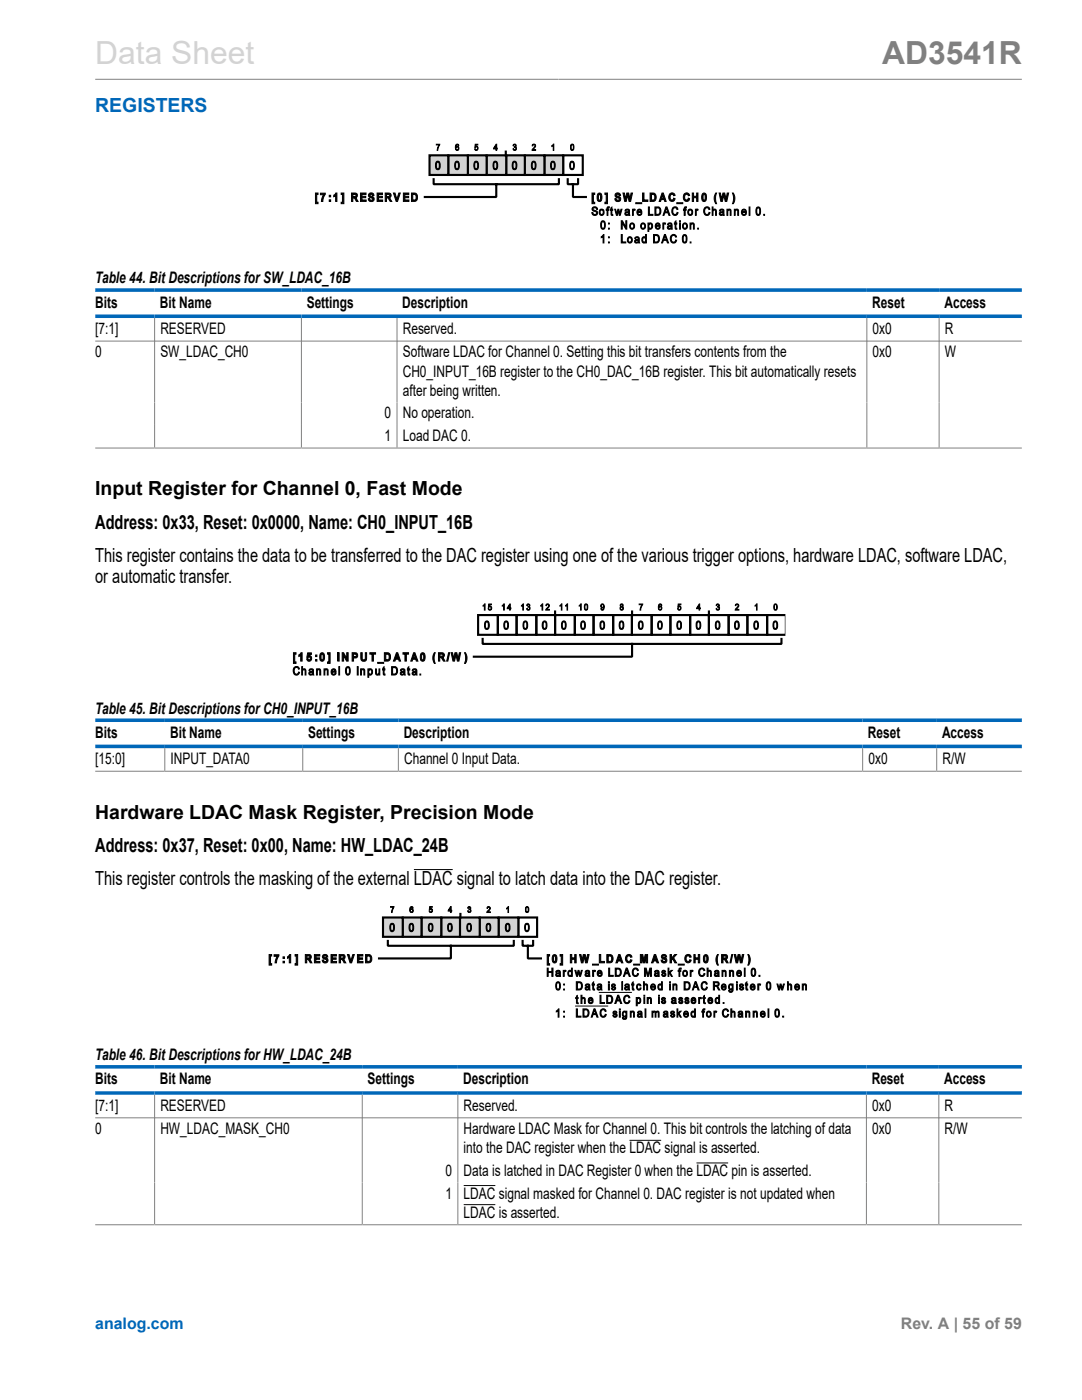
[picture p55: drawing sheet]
<svg xmlns="http://www.w3.org/2000/svg" width="216mm" height="279mm" viewBox="0 0 216 279" stroke-linecap="round" stroke-linejoin="round" font-family="sans-serif">
<defs><g id="words">
<text font-size="6.3" fill="#d3d3d3" x="19" y="12.7">Data Sheet</text>
<text font-size="6.3" fill="#808080" x="176" y="12.7">AD3541R</text>
<text font-size="3.9" fill="#0067b8" x="19" y="22.3">REGISTERS</text>
<g font-size="3.9">
<text x="19" y="98.9">Input Register for Channel 0, Fast Mode</text>
<text x="19" y="105.6">Address: 0x33, Reset: 0x0000, Name: CH0_INPUT_16B</text>
<text x="19" y="112.2">This register contains the data to be transferred to the DAC register using one of the various trigger options, hardware LDAC, software LDAC,</text>
<text x="19" y="116.4">or automatic transfer.</text>
<text x="19" y="163.4">Hardware LDAC Mask Register, Precision Mode</text>
<text x="19" y="170.1">Address: 0x37, Reset: 0x00, Name: HW_LDAC_24B</text>
<text x="19" y="176.7">This register controls the masking of the external LDAC signal to latch data into the DAC register.</text>
</g>
<g font-size="3.2">
<text x="19" y="56.6">Table 44. Bit Descriptions for SW_LDAC_16B</text>
<text x="19" y="61.4">Bits</text>
<text x="31.9" y="61.4">Bit Name</text>
<text x="61.2" y="61.4">Settings</text>
<text x="80.3" y="61.4">Description</text>
<text x="174" y="61.4">Reset</text>
<text x="188.4" y="61.4">Access</text>
<text x="19" y="66.6">[7:1]</text>
<text x="19" y="71.3">0</text>
<text x="32" y="66.6">RESERVED</text>
<text x="32" y="71.3">SW_LDAC_CH0</text>
<text x="80.4" y="66.6">Reserved.</text>
<text x="80.4" y="71.3">Software LDAC for Channel 0. Setting this bit transfers contents from the</text>
<text x="174.1" y="66.6">0x0</text>
<text x="174.1" y="71.3">0x0</text>
<text x="188.5" y="66.6">R</text>
<text x="188.5" y="71.3">W</text>
<text x="80.4" y="75.1">CH0_INPUT_16B register to the CH0_DAC_16B register. This bit automatically resets</text>
<text x="76.7" y="83.5">0</text>
<text x="80.4" y="79">after being written.</text>
<text x="80.4" y="83.5">No operation.</text>
<text x="76.7" y="88">1</text>
<text x="80.4" y="88">Load DAC 0.</text>
<text x="19" y="142.4">Table 45. Bit Descriptions for CH0_INPUT_16B</text>
<text x="19" y="147.3">Bits</text>
<text x="33.9" y="147.3">Bit Name</text>
<text x="61.5" y="147.3">Settings</text>
<text x="80.5" y="147.3">Description</text>
<text x="173.2" y="147.3">Reset</text>
<text x="188" y="147.3">Access</text>
<text x="19" y="152.5">[15:0]</text>
<text x="34" y="152.5">INPUT_DATA0</text>
<text x="80.6" y="152.5">Channel 0 Input Data.</text>
<text x="173.3" y="152.5">0x0</text>
<text x="188.1" y="152.5">R/W</text>
<text x="19" y="211.6">Table 46. Bit Descriptions for HW_LDAC_24B</text>
<text x="19" y="216.4">Bits</text>
<text x="19" y="221.7">[7:1]</text>
<text x="31.9" y="216.4">Bit Name</text>
<text x="32" y="221.7">RESERVED</text>
<text x="73.3" y="216.4">Settings</text>
<text x="92.4" y="216.4">Description</text>
<text x="92.5" y="221.7">Reserved.</text>
<text x="173.9" y="216.4">Reset</text>
<text x="174" y="221.7">0x0</text>
<text x="188.4" y="216.4">Access</text>
<text x="188.5" y="221.7">R</text>
<text x="19" y="226.3">0</text>
<text x="32" y="226.3">HW_LDAC_MASK_CH0</text>
<text x="92.5" y="226.3">Hardware LDAC Mask for Channel 0. This bit controls the latching of data</text>
<text x="174" y="226.3">0x0</text>
<text x="188.5" y="226.3">R/W</text>
<text x="92.5" y="230.2">into the DAC register when the LDAC signal is asserted.</text>
<text x="88.9" y="234.7">0</text>
<text x="88.9" y="239.2">1</text>
<text x="92.5" y="234.7">Data is latched in DAC Register 0 when the LDAC pin is asserted.</text>
<text x="92.5" y="239.2">LDAC signal masked for Channel 0. DAC register is not updated when</text>
<text x="92.5" y="243">LDAC is asserted.</text>
</g>
<text font-size="3.2" fill="#0067b8" x="19" y="265.3">analog.com</text>
<text font-size="3.2" fill="#808080" x="179.8" y="265.3">Rev. A | 55 of 59</text>
</g></defs>
<path d="M19 15.8h184.9" fill="none" stroke="#808080" stroke-width=".2"/>
<path d="M112.4 31h3.9v3.9h-3.9z" fill="none" stroke="#000" stroke-width=".43"/>
<path d="M108.6 31h3.8v3.9h-3.8z" fill="#d3d3d3"/>
<path d="M108.6 31h3.8v3.9h-3.8z" fill="none" stroke="#d3d3d3" stroke-width=".2"/>
<path d="M108.6 31h3.8v3.9h-3.8z" fill="none" stroke="#000" stroke-width=".43"/>
<path d="M104.7 31h3.9v3.9h-3.9z" fill="#d3d3d3"/>
<path d="M104.7 31h3.9v3.9h-3.9z" fill="none" stroke="#d3d3d3" stroke-width=".2"/>
<path d="M104.7 31h3.9v3.9h-3.9z" fill="none" stroke="#000" stroke-width=".43"/>
<path d="M101 31h3.7v3.9h-3.7z" fill="#d3d3d3"/>
<path d="M101 31h3.7v3.9h-3.7z" fill="none" stroke="#d3d3d3" stroke-width=".2"/>
<path d="M101 31h3.7v3.9h-3.7z" fill="none" stroke="#000" stroke-width=".43"/>
<path d="M97.1 31h3.9v3.9h-3.9z" fill="#d3d3d3"/>
<path d="M97.1 31h3.9v3.9h-3.9z" fill="none" stroke="#d3d3d3" stroke-width=".2"/>
<path d="M97.1 31h3.9v3.9h-3.9z" fill="none" stroke="#000" stroke-width=".43"/>
<path d="M93.4 31h3.7v3.9h-3.7z" fill="#d3d3d3"/>
<path d="M93.4 31h3.7v3.9h-3.7z" fill="none" stroke="#d3d3d3" stroke-width=".2"/>
<path d="M93.4 31h3.7v3.9h-3.7z" fill="none" stroke="#000" stroke-width=".43"/>
<path d="M89.4 31h4v3.9h-4z" fill="#d3d3d3"/>
<path d="M89.4 31h4v3.9h-4z" fill="none" stroke="#d3d3d3" stroke-width=".2"/>
<path d="M89.4 31h4v3.9h-4z" fill="none" stroke="#000" stroke-width=".43"/>
<path d="M85.7 31h3.7v3.9h-3.7z" fill="#d3d3d3"/>
<path d="M85.7 31h3.7v3.9h-3.7z" fill="none" stroke="#d3d3d3" stroke-width=".2"/>
<path d="M85.7 31h3.7v3.9h-3.7zM86.5 35.8v1h25v-1M99 36.8v2.5h-14.2M100.9 30.3v.7M113.3 35.8v1h2v-1M114.3 36.8v2.5h2.6" fill="none" stroke="#000" stroke-width=".43"/>
<g fill="none" stroke="#000" stroke-width=".2">
<path d="M62.9 38.5h.6v.3h-.3v1.6h.3v.2h-.6zM63.9 38.5h1l-.5 1.7h-.3l.1-.2 .4-1.1h-.7zM65.7 39h.3v.3h-.3zM65.7 39.9h.3v.3h-.3zM67 38.5h.2v1.7h-.2v-1.2l-.4 .3v-.4zM68.1 38.5h.5v2.1h-.5v-.2h.2v-1.6h-.2zM70.1 38.5h.6a.48 .48 0 0 1 .6 .4 .48 .48 0 0 1-.3 .6l.4 .7h-.3l-.4-.6-.2-.1-.1 .7h-.3zM70.4 38.8h.3a.26 .26 0 0 1 .2 0 .26 .26 0 0 1 .1 .3l-.6 .1zM71.9 38.5h1.1v.3h-.8v.4h.8v.3h-.8v.4h.9v.3h-1.2zM73.7 38.6a.57 .57 0 0 1 .6-.1 .57 .57 0 0 1 .3 .5h-.3a.26 .26 0 0 0-.2-.3 .26 .26 0 0 0-.3 .3 .71 .71 0 0 1 .8 1 .61 .61 0 0 1-.7 .2 .61 .61 0 0 1-.4-.5l.2-.1a.3 .3 0 0 0 .4 .4 .3 .3 0 0 0 .2-.4 .62 .62 0 0 1-.6-.3 .62 .62 0 0 1 0-.7zM75.2 38.5h1.1v.3h-.8v.4h.8v.3h-.8v.4h.9v.3h-1.2zM76.9 38.5h.6a.48 .48 0 0 1 .5 .4 .48 .48 0 0 1-.3 .6l.5 .7h-.3l-.4-.6-.3-.1-.1 .7h-.2z"/>
<path d="M77.1 38.8l.6 .1a.19 .19 0 0 1 .1 .2 .19 .19 0 0 1-.3 .1h-.4zM78.5 38.5h.3l.4 1.3 .4-1.3h.3l-.6 1.7h-.3zM80.5 38.5h1.1v.3h-.8v.4h.7v.3h-.7v.4h.8v.3h-1.1zM82.1 38.5h.5a.86 .86 0 0 1 .7 .9 .86 .86 0 0 1-.7 .8h-.5zM82.4 38.8a.57 .57 0 0 1 .6 .6 .57 .57 0 0 1-.6 .5zM84.7 39.3h.1M87.1 28.8h.6l-.4 1.2h-.1l.1-.4 .3-.7h-.5zM87.1 32.2a.55 .55 0 0 1 .7 .2 .55 .55 0 0 1 0 .6 .55 .55 0 0 1-.1 .7 .55 .55 0 0 1-.7 0 1.53 1.53 0 0 1 .1-1.5zM87.2 32.5l.2-.1a.89 .89 0 0 1 0 1.3 .9 .9 0 0 1-.2-1.2zM90.9 32.2a.55 .55 0 0 1 .7 .2 .55 .55 0 0 1 .1 .6 .55 .55 0 0 1-.2 .7 .55 .55 0 0 1-.6 0 1.53 1.53 0 0 1 0-1.5zM91 28.9l.4-.1 .1 .1-.1 .2a.2 .2 0 0 0-.2-.2 .2 .2 0 0 0-.2 .2v.3a.35 .35 0 0 1 .5 .1 .35 .35 0 0 1-.2 .5 .35 .35 0 0 1-.4-.4zM91 32.5l.2-.1a.89 .89 0 0 1 0 1.3 .9 .9 0 0 1-.2-1.2z"/>
<path d="M94.7 32.2a.56 .56 0 0 1 .7 .2 .56 .56 0 0 1 .1 .6 .55 .55 0 0 1-.1 .7 .55 .55 0 0 1-.7 0 1.65 1.65 0 0 1 0-1.5zM94.8 32.5l.2-.1a.89 .89 0 0 1 0 1.3 .9 .9 0 0 1-.2-1.2zM94.8 28.8h.5v.1h-.4v.4a.36 .36 0 0 1 .5 .1 .36 .36 0 0 1-.2 .5 .36 .36 0 0 1-.5-.2 .3 .3 0 0 0 .3 .2 .3 .3 0 0 0 .3-.2 .24 .24 0 0 0-.1-.3 .24 .24 0 0 0-.3 .1l-.2-.1zM98.6 32.2a.56 .56 0 0 1 .6 .2 .56 .56 0 0 1 .1 .6 .55 .55 0 0 1-.1 .7 .55 .55 0 0 1-.7 0 1.65 1.65 0 0 1 .1-1.5zM98.6 32.5l.3-.1a.89 .89 0 0 1 0 1.3 .9 .9 0 0 1-.3-1.2zM99 29v.6h-.4zM99 28.8h.1v.8h.1l-.1 .4h-.1v-.3h-.5zM102.4 32.2a.56 .56 0 0 1 .6 .2 .56 .56 0 0 1 .1 .6 .55 .55 0 0 1-.1 .7 .55 .55 0 0 1-.7 0 1.65 1.65 0 0 1 .1-1.5zM102.5 32.5l.2-.1a.87 .87 0 0 1 0 1.3 .9 .9 0 0 1-.2-1.2zM102.5 28.8a.31 .31 0 0 1 .4 .1 .31 .31 0 0 1 0 .4 .36 .36 0 0 1 0 .6 .36 .36 0 0 1-.5-.2h.1a.23 .23 0 0 0 .3 .1 .23 .23 0 0 0 .1-.2 .23 .23 0 0 0-.3-.2v-.1a.2 .2 0 0 0 .3-.2 .2 .2 0 0 0-.2-.2 .2 .2 0 0 0-.2 .2h-.1zM106.2 32.2a.56 .56 0 0 1 .7 .2 .56 .56 0 0 1 .1 .6 .55 .55 0 0 1-.2 .7 .55 .55 0 0 1-.6 0 1.65 1.65 0 0 1 0-1.5zM106.3 32.5l.2-.1a.87 .87 0 0 1 0 1.3 .9 .9 0 0 1-.2-1.2z"/>
<path d="M106.3 28.8a.41 .41 0 0 1 .6 .3 .41 .41 0 0 1-.3 .5l-.3 .3h.6v.1h-.7l.1-.3a.45 .45 0 0 0 .3-.8l-.2 .1-.1 .1h-.1zM110 32.2a.56 .56 0 0 1 .7 .2 .56 .56 0 0 1 .1 .6 .55 .55 0 0 1-.1 .7 .55 .55 0 0 1-.7 0 1.6 1.6 0 0 1 0-1.5zM110.1 32.5l.2-.1a.84 .84 0 0 1 0 1.3 .95 .95 0 0 1-.2-1.2zM110.4 28.8l.1 1.2h-.1v-1l-.3 .2zM113.9 32.2a.56 .56 0 0 1 .6 .2 .56 .56 0 0 1 .1 .6 .55 .55 0 0 1-.1 .7 .55 .55 0 0 1-.7 0 1.6 1.6 0 0 1 .1-1.5zM113.9 32.5l.2-.1a.84 .84 0 0 1 0 1.3 .95 .95 0 0 1-.2-1.2zM114 28.8a.41 .41 0 0 1 .5 .1 .41 .41 0 0 1 0 .5 .38 .38 0 0 1-.1 .5 .38 .38 0 0 1-.5-.1zM114 29l.1-.1a.51 .51 0 0 1 .3 .5 .51 .51 0 0 1-.3 .5zM116.9 39.3h.1M118.1 38.5h.6v.3h-.3v1.6h.3v.2h-.6zM119.3 38.7a.46 .46 0 0 1 .5-.1 .46 .46 0 0 1 .3 .5v.6a.48 .48 0 0 1-.5 .5 .48 .48 0 0 1-.4-.5zM119.5 38.9l.1-.1a.91 .91 0 0 1 0 1.1 .63 .63 0 0 1-.1-.9z"/>
<path d="M120.7 38.5h.5v2.1h-.5v-.2h.3v-1.6h-.3zM122.8 38.7a.59 .59 0 0 1 .6-.2 .59 .59 0 0 1 .4 .5h-.3a.26 .26 0 0 0-.2-.3 .26 .26 0 0 0-.3 .3 .69 .69 0 0 1 .7 .3 .69 .69 0 0 1 0 .8 .62 .62 0 0 1-.6 .1 .62 .62 0 0 1-.4-.5l.2-.1a.3 .3 0 0 0 .4 .4 .3 .3 0 0 0 .2-.4 .71 .71 0 0 1-.7-.9zM124.3 38.5h.3l.2 1.2 .3-1.2h.3l.3 1.2 .2-1.2h.3l-.4 1.7h-.3l-.3-1.3-.2 1.3h-.4zM128.2 38.5h.3v1.4h.8v.3h-1.1zM129.7 38.5h.6a.86 .86 0 0 1 .6 .9 .86 .86 0 0 1-.6 .8h-.6zM130 38.8a.56 .56 0 0 1 .7 .6 .56 .56 0 0 1-.7 .5zM132.1 38.5h.3l.5 1.7h-.3l-.1-.4h-.6l-.1 .4h-.3zM132.2 38.9l.2 .6h-.4zM133.6 38.7a.61 .61 0 0 1 .7-.2 .61 .61 0 0 1 .4 .5l-.3 .1a.38 .38 0 0 0-.5-.3 .38 .38 0 0 0-.2 .5 .38 .38 0 0 0 .2 .6 .38 .38 0 0 0 .5-.4l.3 .2a.65 .65 0 0 1-.8 .5 .65 .65 0 0 1-.5-.8zM136.5 38.7a.61 .61 0 0 1 .7-.2 .61 .61 0 0 1 .4 .5l-.3 .1a.4 .4 0 0 0-.5-.3 .4 .4 0 0 0-.2 .5 .39 .39 0 0 0 .3 .6 .39 .39 0 0 0 .4-.4l.3 .2a.64 .64 0 0 1-.8 .5 .64 .64 0 0 1-.4-.8zM138.1 38.5h.3v.7h.6v-.7h.3v1.7h-.3v-.7h-.6v.7h-.3zM140.3 38.6a.58 .58 0 0 1 .6 .2 .58 .58 0 0 1 .1 .6v.3a.48 .48 0 0 1-.5 .5 .48 .48 0 0 1-.5-.5l.1-.8z"/>
<path d="M140.4 38.9l.1-.1a.82 .82 0 0 1 0 1.1 .69 .69 0 0 1-.2-.9zM142.8 38.5h.2l-.2 1.1 .2 1-.3-.1a1.92 1.92 0 0 1 .1-2zM143.5 38.5h.2l.3 1.2 .3-1.2h.3l.3 1.2 .2-1.2h.3l-.4 1.7h-.3l-.3-1.3-.3 1.3h-.3zM146.2 38.5h.1l.3 .9v.7l-.3 .5h-.1l.2-1zM118.3 41.4a.58 .58 0 0 1 .9 .4h-.2a.34 .34 0 0 0-.3-.4 .34 .34 0 0 0-.3 .5 .79 .79 0 0 1 .8 .7 .59 .59 0 0 1-.6 .4 .59 .59 0 0 1-.5-.6h.2a.35 .35 0 0 0 .4 .5 .35 .35 0 0 0 .2-.6 .57 .57 0 0 1-.6-.3 .57 .57 0 0 1 0-.6zM119.7 41.8a.61 .61 0 0 1 .8 .4 .61 .61 0 0 1-.4 .8 .73 .73 0 0 1-.4-1.2zM119.8 42a.38 .38 0 0 1 .6 .4 .38 .38 0 0 1-.6 .3zM120.1 44.1a.55 .55 0 0 1 .6 .1 .55 .55 0 0 1 .1 .7 .54 .54 0 0 1-.1 .7 .54 .54 0 0 1-.7 0 1.55 1.55 0 0 1 .1-1.5zM120.2 44.3h.1a.84 .84 0 0 1 0 1.3 .91 .91 0 0 1-.1-1.3zM120.4 46.8h.1v1.7h-.2v-1.3l-.3 .2v-.2zM121.2 41.3h.4v.2l-.3 .1 .2 .4h-.2v1h-.2v-1h-.1v-.2h.1zM121.4 47.3h.2v.2h-.2z"/>
<path d="M121.4 48.3h.2v.2h-.2zM121.4 44.5h.2v.2h-.2zM121.4 45.5h.2v.2h-.2zM121.9 41.4l.2-.1v.5h.2v.2h-.2v.8l.2 .2a.27 .27 0 0 1-.3-.1 .27 .27 0 0 1-.1-.3v-.6h-.1zM122.7 41.8h.1l.3 .9 .2-.9h.2l.2 .9 .2-.9h.2l-.3 1.2h-.2l-.2-1-.2 1h-.2zM124 46.8h.2v1.5h.7v.2h-.9zM124 44.1h.2l.7 1.2v-1.2h.2v1.6h-.2l-.7-1.2v1.2h-.2zM124.8 41.9l.2-.1a.49 .49 0 0 1 .5 0 .49 .49 0 0 1 .1 .6l.1 .6-.3-.2a.42 .42 0 0 1-.5 .1 .42 .42 0 0 1-.2-.5 .42 .42 0 0 1 .6-.2h.1a.29 .29 0 0 0-.2-.3 .29 .29 0 0 0-.3 .2h-.2zM124.9 42.6l.5-.2a.29 .29 0 0 1-.2 .4 .29 .29 0 0 1-.3-.2zM125.4 47.4a.6 .6 0 0 1 .8 .4 .6 .6 0 0 1-.5 .7 .68 .68 0 0 1-.3-1.1zM125.4 47.5a.38 .38 0 0 1 .6 .4 .38 .38 0 0 1-.6 .3zM125.8 44.6a.56 .56 0 0 1 .8 .5 .56 .56 0 0 1-.8 .5l-.2-.5z"/>
<path d="M125.9 44.8l.1-.1a.39 .39 0 0 1 .5 .4 .39 .39 0 0 1-.6 .3zM126.2 41.8h.1v.1l.2-.2 .2 .1v.2h-.3v1h-.2zM126.7 47.4a.47 .47 0 0 1 .5-.2 .47 .47 0 0 1 .4 .5v.8h-.2v-.2a.42 .42 0 0 1-.6 .2 .42 .42 0 0 1-.1-.6 .42 .42 0 0 1 .5-.1l.2-.1a.29 .29 0 0 0-.3-.3 .29 .29 0 0 0-.3 .2h-.1zM126.8 48l.6-.1a.29 .29 0 0 1-.2 .4 .29 .29 0 0 1-.4-.3zM126.9 40.5h1.1v.1h-1.1zM127.2 41.9a.51 .51 0 0 1 .7-.1 .51 .51 0 0 1 .2 .6h-.8a.34 .34 0 0 0 .2 .4 .34 .34 0 0 0 .4-.2h.2a.58 .58 0 0 1-.9 .2 .58 .58 0 0 1 0-.9zM127.4 42l.3-.1 .2 .3h-.6zM128 44.6a.56 .56 0 0 1 .8 .5 .56 .56 0 0 1-.8 .5l-.2-.5zM128.1 44.8l.1-.1a.39 .39 0 0 1 .5 .5 .39 .39 0 0 1-.7 .1zM128.3 47.3h.3l.2 .1v-.6h.2v1.7h-.2v-.2a.47 .47 0 0 1-.6 .1 .47 .47 0 0 1-.1-.7zM128.4 47.5a.41 .41 0 0 1 .4 .4 .41 .41 0 0 1-.4 .4l-.2-.4zM129.3 44.5h.2v.2a.43 .43 0 0 1 .5-.2 .43 .43 0 0 1 .2 .6 .46 .46 0 0 1-.1 .6 .46 .46 0 0 1-.6-.1v.6h-.2z"/>
<path d="M129.4 41.3h.2v1.5h.7v.2h-.9zM129.7 44.7a.42 .42 0 0 1 .3 .4 .42 .42 0 0 1-.4 .4l-.1-.4zM130.4 46.8h.5a.85 .85 0 0 1 .7 .8 .85 .85 0 0 1-.7 .9h-.5zM130.6 47a.66 .66 0 0 1 .8 .6 .66 .66 0 0 1-.8 .7zM130.7 41.3h.5a.86 .86 0 0 1 .7 .8 .86 .86 0 0 1-.7 .9h-.5zM130.9 44.7a.51 .51 0 0 1 .6-.1 .51 .51 0 0 1 .2 .6h-.8a.34 .34 0 0 0 .2 .3 .34 .34 0 0 0 .5-.1h.1a.58 .58 0 0 1-.9 .2 .58 .58 0 0 1 .1-.9zM130.9 41.5a.69 .69 0 0 1 .8 .4 .69 .69 0 0 1-.3 .9h-.5zM131 44.8l.4-.1 .2 .3h-.7zM132.3 44.5h.1v.2l.2-.2h.2v.2h-.2l-.1 .1-.1 .9h-.1zM132.6 46.8h.2l.6 1.7h-.2l-.2-.5h-.6l-.2 .5h-.2zM132.7 47l.2 .8h-.5zM132.9 41.3h.2l.6 1.7h-.2l-.2-.5h-.6l-.2 .5h-.2z"/>
<path d="M133 41.5l.2 .8h-.4zM133.3 44.6a.51 .51 0 0 1 .7 0 .51 .51 0 0 1 .1 .6v.5l-.2-.1a.4 .4 0 0 1-.5 .2 .4 .4 0 0 1-.2-.5 .4 .4 0 0 1 .4-.3l.3-.1a.29 .29 0 0 0-.3-.2 .29 .29 0 0 0-.3 .2h-.1zM133.4 45.2h.5a.27 .27 0 0 1-.2 .4 .27 .27 0 0 1-.3-.4zM133.9 47l.4-.2h.3l.4 .5h-.2a.45 .45 0 0 0-.6-.3 .45 .45 0 0 0-.3 .6 .46 .46 0 0 0 .3 .7 .46 .46 0 0 0 .6-.4h.2a.66 .66 0 0 1-.8 .6 .66 .66 0 0 1-.5-.9zM134.4 41.4l.3-.1a.53 .53 0 0 1 .6 .5h-.2a.44 .44 0 0 0-.6-.3 .44 .44 0 0 0-.2 .6 .45 .45 0 0 0 .2 .7 .45 .45 0 0 0 .6-.4h.2a.67 .67 0 0 1-.9 .5 .67 .67 0 0 1-.3-.9zM134.7 44.2l.2-.1v.4h.1v.2h-.1l.1 1.1-.2-.1-.1-.2v-.8h-.1zM135 40.5h1.2v.1h-1.2zM135.6 44.1h.2v.2h-.2zM135.6 44.5h.2v1.2h-.2zM136.4 46.9a.56 .56 0 0 1 .6 .1 .56 .56 0 0 1 .1 .7 .55 .55 0 0 1-.1 .6 .55 .55 0 0 1-.7 .1 1.6 1.6 0 0 1 .1-1.5zM136.4 44.6a.56 .56 0 0 1 .8 .5 .56 .56 0 0 1-.9 .5l-.1-.5zM136.4 47.1l.2-.1a.84 .84 0 0 1 0 1.3 .95 .95 0 0 1-.2-1.2z"/>
<path d="M136.4 44.8l.1-.1a.39 .39 0 0 1 .6 .5 .39 .39 0 0 1-.7 .1zM136.6 41.3h.4v.2l-.3 .1 .2 .4h-.2v1h-.2v-1h-.1v-.2h.1zM137.4 41.8a.59 .59 0 0 1 .8 .5 .59 .59 0 0 1-.7 .7l-.3-.5zM137.5 42a.38 .38 0 0 1 .6 .4 .38 .38 0 0 1-.6 .3l-.1-.3zM137.7 44.5h.2v.2l.1-.2a.38 .38 0 0 1 .4 .1 .38 .38 0 0 1 .1 .4v.7h-.1v-.7a.25 .25 0 0 0-.2-.3 .25 .25 0 0 0-.3 .2v.8h-.2zM137.7 48.3h.2v.2h-.2zM138.8 41.8h.1v.1l.2-.2 .2 .1-.1 .2h-.2l-.1 1h-.1zM139.2 45.5h.2v.2h-.2zM140.6 41.5l.5-.2a.53 .53 0 0 1 .5 .5h-.1a.45 .45 0 0 0-.6-.3 .45 .45 0 0 0-.3 .6 .46 .46 0 0 0 .3 .7 .46 .46 0 0 0 .6-.4h.2a.66 .66 0 0 1-.8 .6 .66 .66 0 0 1-.5-.9zM142.1 41.3h.2v.6a.37 .37 0 0 1 .4-.1 .37 .37 0 0 1 .3 .4v.8h-.2v-.8a.27 .27 0 0 0-.3-.3 .27 .27 0 0 0-.2 .4v.7h-.2zM143.6 41.9l.2-.1a.49 .49 0 0 1 .6 0 .49 .49 0 0 1 .1 .6v.6l-.2-.2a.42 .42 0 0 1-.6 .1 .42 .42 0 0 1-.1-.5 .42 .42 0 0 1 .6-.2h.1a.29 .29 0 0 0-.3-.3 .29 .29 0 0 0-.3 .2h-.2zM143.7 42.6l.6-.2a.29 .29 0 0 1-.2 .4 .29 .29 0 0 1-.4-.2z"/>
<path d="M145.1 41.8h.1v.1a.36 .36 0 0 1 .5-.1 .36 .36 0 0 1 .2 .4v.8h-.2v-.8a.24 .24 0 0 0-.2-.3 .24 .24 0 0 0-.3 .2v.9h-.1zM146.5 41.8h.2v.1l.1-.1a.36 .36 0 0 1 .5 0 .36 .36 0 0 1 .1 .4v.8h-.2v-.8a.25 .25 0 0 0-.2-.3 .25 .25 0 0 0-.3 .2v.9h-.2zM148.1 41.9a.51 .51 0 0 1 .6-.1 .51 .51 0 0 1 .2 .6h-.8a.34 .34 0 0 0 .3 .4 .34 .34 0 0 0 .4-.2h.1a.58 .58 0 0 1-.9 .2 .58 .58 0 0 1 .1-.9zM148.2 42l.4-.1 .2 .3h-.7zM149.5 41.3h.1v1.7h-.1zM151 41.4a.55 .55 0 0 1 .7 .1 .55 .55 0 0 1 .1 .7 .54 .54 0 0 1-.2 .6 .54 .54 0 0 1-.6 0 1.55 1.55 0 0 1 0-1.4zM151.2 41.5h.1a.84 .84 0 0 1 0 1.3 .93 .93 0 0 1-.1-1.3zM152.4 42.8h.2v.2h-.2z"/>
<circle cx="91.2" cy="29.6" r=".27"/>
</g>
<g fill="#000">
<path d="M63.9 38.5h1l-.5 1.7h-.3l.1-.2 .4-1.1h-.7zM68.1 38.5h.5v2.1h-.5v-.2h.2v-1.6h-.2zM73.7 38.6a.57 .57 0 0 1 .6-.1 .57 .57 0 0 1 .3 .5h-.3a.26 .26 0 0 0-.2-.3 .26 .26 0 0 0-.3 .3 .71 .71 0 0 1 .8 1 .61 .61 0 0 1-.7 .2 .61 .61 0 0 1-.4-.5l.2-.1a.3 .3 0 0 0 .4 .4 .3 .3 0 0 0 .2-.4 .62 .62 0 0 1-.6-.3 .62 .62 0 0 1 0-.7zM87.1 28.8h.6l-.4 1.2h-.1l.1-.4 .3-.7h-.5zM94.8 28.8h.5v.1h-.4v.4a.36 .36 0 0 1 .5 .1 .36 .36 0 0 1-.2 .5 .36 .36 0 0 1-.5-.2 .3 .3 0 0 0 .3 .2 .3 .3 0 0 0 .3-.2 .24 .24 0 0 0-.1-.3 .24 .24 0 0 0-.3 .1l-.2-.1zM102.5 28.8a.31 .31 0 0 1 .4 .1 .31 .31 0 0 1 0 .4 .36 .36 0 0 1 0 .6 .36 .36 0 0 1-.5-.2h.1a.23 .23 0 0 0 .3 .1 .23 .23 0 0 0 .1-.2 .23 .23 0 0 0-.3-.2v-.1a.2 .2 0 0 0 .3-.2 .2 .2 0 0 0-.2-.2 .2 .2 0 0 0-.2 .2h-.1zM106.3 28.8a.41 .41 0 0 1 .6 .3 .41 .41 0 0 1-.3 .5l-.3 .3h.6v.1h-.7l.1-.3a.45 .45 0 0 0 .3-.8l-.2 .1-.1 .1h-.1zM110.4 28.8l.1 1.2h-.1v-1l-.3 .2zM120.7 38.5h.5v2.1h-.5v-.2h.3v-1.6h-.3zM122.8 38.7a.59 .59 0 0 1 .6-.2 .59 .59 0 0 1 .4 .5h-.3a.26 .26 0 0 0-.2-.3 .26 .26 0 0 0-.3 .3 .69 .69 0 0 1 .7 .3 .69 .69 0 0 1 0 .8 .62 .62 0 0 1-.6 .1 .62 .62 0 0 1-.4-.5l.2-.1a.3 .3 0 0 0 .4 .4 .3 .3 0 0 0 .2-.4 .71 .71 0 0 1-.7-.9zM133.6 38.7a.61 .61 0 0 1 .7-.2 .61 .61 0 0 1 .4 .5l-.3 .1a.38 .38 0 0 0-.5-.3 .38 .38 0 0 0-.2 .5 .38 .38 0 0 0 .2 .6 .38 .38 0 0 0 .5-.4l.3 .2a.65 .65 0 0 1-.8 .5 .65 .65 0 0 1-.5-.8zM136.5 38.7a.61 .61 0 0 1 .7-.2 .61 .61 0 0 1 .4 .5l-.3 .1a.4 .4 0 0 0-.5-.3 .4 .4 0 0 0-.2 .5 .39 .39 0 0 0 .3 .6 .39 .39 0 0 0 .4-.4l.3 .2a.64 .64 0 0 1-.8 .5 .64 .64 0 0 1-.4-.8z"/>
<path d="M62.9 38.5h.6v.3h-.3v1.6h.3v.2h-.6zM67 38.5h.2v1.7h-.2v-1.2l-.4 .3v-.4zM71.9 38.5h1.1v.3h-.8v.4h.8v.3h-.8v.4h.9v.3h-1.2zM75.2 38.5h1.1v.3h-.8v.4h.8v.3h-.8v.4h.9v.3h-1.2zM78.5 38.5h.3l.4 1.3 .4-1.3h.3l-.6 1.7h-.3zM80.5 38.5h1.1v.3h-.8v.4h.7v.3h-.7v.4h.8v.3h-1.1zM118.3 41.4a.58 .58 0 0 1 .9 .4h-.2a.34 .34 0 0 0-.3-.4 .34 .34 0 0 0-.3 .5 .79 .79 0 0 1 .8 .7 .59 .59 0 0 1-.6 .4 .59 .59 0 0 1-.5-.6h.2a.35 .35 0 0 0 .4 .5 .35 .35 0 0 0 .2-.6 .57 .57 0 0 1-.6-.3 .57 .57 0 0 1 0-.6zM118.1 38.5h.6v.3h-.3v1.6h.3v.2h-.6zM120.4 46.8h.1v1.7h-.2v-1.3l-.3 .2v-.2zM121.2 41.3h.4v.2l-.3 .1 .2 .4h-.2v1h-.2v-1h-.1v-.2h.1zM121.9 41.4l.2-.1v.5h.2v.2h-.2v.8l.2 .2a.27 .27 0 0 1-.3-.1 .27 .27 0 0 1-.1-.3v-.6h-.1zM122.7 41.8h.1l.3 .9 .2-.9h.2l.2 .9 .2-.9h.2l-.3 1.2h-.2l-.2-1-.2 1h-.2z"/>
<path d="M124 46.8h.2v1.5h.7v.2h-.9zM124 44.1h.2l.7 1.2v-1.2h.2v1.6h-.2l-.7-1.2v1.2h-.2zM124.3 38.5h.3l.2 1.2 .3-1.2h.3l.3 1.2 .2-1.2h.3l-.4 1.7h-.3l-.3-1.3-.2 1.3h-.4zM126.2 41.8h.1v.1l.2-.2 .2 .1v.2h-.3v1h-.2zM126.9 40.5h1.1v.1h-1.1zM128.2 38.5h.3v1.4h.8v.3h-1.1zM129.4 41.3h.2v1.5h.7v.2h-.9zM132.3 44.5h.1v.2l.2-.2h.2v.2h-.2l-.1 .1-.1 .9h-.1zM133.9 47l.4-.2h.3l.4 .5h-.2a.45 .45 0 0 0-.6-.3 .45 .45 0 0 0-.3 .6 .46 .46 0 0 0 .3 .7 .46 .46 0 0 0 .6-.4h.2a.66 .66 0 0 1-.8 .6 .66 .66 0 0 1-.5-.9zM134.7 44.2l.2-.1v.4h.1v.2h-.1l.1 1.1-.2-.1-.1-.2v-.8h-.1zM135 40.5h1.2v.1h-1.2zM134.4 41.4l.3-.1a.53 .53 0 0 1 .6 .5h-.2a.44 .44 0 0 0-.6-.3 .44 .44 0 0 0-.2 .6 .45 .45 0 0 0 .2 .7 .45 .45 0 0 0 .6-.4h.2a.67 .67 0 0 1-.9 .5 .67 .67 0 0 1-.3-.9z"/>
<path d="M136.6 41.3h.4v.2l-.3 .1 .2 .4h-.2v1h-.2v-1h-.1v-.2h.1zM137.7 44.5h.2v.2l.1-.2a.38 .38 0 0 1 .4 .1 .38 .38 0 0 1 .1 .4v.7h-.1v-.7a.25 .25 0 0 0-.2-.3 .25 .25 0 0 0-.3 .2v.8h-.2zM137.7 48.3h.2v.2h-.2zM138.1 38.5h.3v.7h.6v-.7h.3v1.7h-.3v-.7h-.6v.7h-.3zM138.8 41.8h.1v.1l.2-.2 .2 .1-.1 .2h-.2l-.1 1h-.1zM139.2 45.5h.2v.2h-.2zM140.6 41.5l.5-.2a.53 .53 0 0 1 .5 .5h-.1a.45 .45 0 0 0-.6-.3 .45 .45 0 0 0-.3 .6 .46 .46 0 0 0 .3 .7 .46 .46 0 0 0 .6-.4h.2a.66 .66 0 0 1-.8 .6 .66 .66 0 0 1-.5-.9zM142.1 41.3h.2v.6a.37 .37 0 0 1 .4-.1 .37 .37 0 0 1 .3 .4v.8h-.2v-.8a.27 .27 0 0 0-.3-.3 .27 .27 0 0 0-.2 .4v.7h-.2zM142.8 38.5h.2l-.2 1.1 .2 1-.3-.1a1.92 1.92 0 0 1 .1-2zM143.5 38.5h.2l.3 1.2 .3-1.2h.3l.3 1.2 .2-1.2h.3l-.4 1.7h-.3l-.3-1.3-.3 1.3h-.3zM145.1 41.8h.1v.1a.36 .36 0 0 1 .5-.1 .36 .36 0 0 1 .2 .4v.8h-.2v-.8a.24 .24 0 0 0-.2-.3 .24 .24 0 0 0-.3 .2v.9h-.1zM146.2 38.5h.1l.3 .9v.7l-.3 .5h-.1l.2-1z"/>
<path d="M146.5 41.8h.2v.1l.1-.1a.36 .36 0 0 1 .5 0 .36 .36 0 0 1 .1 .4v.8h-.2v-.8a.25 .25 0 0 0-.2-.3 .25 .25 0 0 0-.3 .2v.9h-.2zM149.5 41.3h.1v1.7h-.1zM152.4 42.8h.2v.2h-.2z"/>
<path d="M65.7 39h.3v.3h-.3zM65.7 39.9h.3v.3h-.3z"/>
<path d="M82.1 38.5h.5a.86 .86 0 0 1 .7 .9 .86 .86 0 0 1-.7 .8h-.5zM82.4 38.8v1.1a.57 .57 0 0 0 .6-.5 .57 .57 0 0 0-.6-.6z"/>
<path d="M87.1 32.2a.55 .55 0 0 1 .7 .2 .55 .55 0 0 1 0 .6 .55 .55 0 0 1-.1 .7 .55 .55 0 0 1-.7 0 1.53 1.53 0 0 1 .1-1.5zM87.2 32.5a.9 .9 0 0 0 .2 1.2 .89 .89 0 0 0 0-1.3z"/>
<path d="M90.9 32.2a.55 .55 0 0 1 .7 .2 .55 .55 0 0 1 .1 .6 .55 .55 0 0 1-.2 .7 .55 .55 0 0 1-.6 0 1.53 1.53 0 0 1 0-1.5zM91 32.5a.9 .9 0 0 0 .2 1.2 .89 .89 0 0 0 0-1.3z"/>
<path d="M91 28.9l.4-.1 .1 .1-.1 .2a.2 .2 0 0 0-.2-.2 .2 .2 0 0 0-.2 .2v.3a.35 .35 0 0 1 .5 .1 .35 .35 0 0 1-.2 .5 .35 .35 0 0 1-.4-.4zM91 29.6a.27 .27 0 0 0 .5 0 .27 .27 0 0 0-.5 0z"/>
<path d="M94.7 32.2a.56 .56 0 0 1 .7 .2 .56 .56 0 0 1 .1 .6 .55 .55 0 0 1-.1 .7 .55 .55 0 0 1-.7 0 1.65 1.65 0 0 1 0-1.5zM94.8 32.5a.9 .9 0 0 0 .2 1.2 .89 .89 0 0 0 0-1.3z"/>
<path d="M98.6 32.2a.56 .56 0 0 1 .6 .2 .56 .56 0 0 1 .1 .6 .55 .55 0 0 1-.1 .7 .55 .55 0 0 1-.7 0 1.65 1.65 0 0 1 .1-1.5zM98.6 32.5a.9 .9 0 0 0 .3 1.2 .89 .89 0 0 0 0-1.3z"/>
<path d="M99 28.8h.1v.8h.1l-.1 .4h-.1v-.3h-.5zM99 29l-.4 .6h.4z"/>
<path d="M102.4 32.2a.56 .56 0 0 1 .6 .2 .56 .56 0 0 1 .1 .6 .55 .55 0 0 1-.1 .7 .55 .55 0 0 1-.7 0 1.65 1.65 0 0 1 .1-1.5zM102.5 32.5a.9 .9 0 0 0 .2 1.2 .87 .87 0 0 0 0-1.3z"/>
<path d="M106.2 32.2a.56 .56 0 0 1 .7 .2 .56 .56 0 0 1 .1 .6 .55 .55 0 0 1-.2 .7 .55 .55 0 0 1-.6 0 1.65 1.65 0 0 1 0-1.5zM106.3 32.5a.9 .9 0 0 0 .2 1.2 .87 .87 0 0 0 0-1.3z"/>
<path d="M110 32.2a.56 .56 0 0 1 .7 .2 .56 .56 0 0 1 .1 .6 .55 .55 0 0 1-.1 .7 .55 .55 0 0 1-.7 0 1.6 1.6 0 0 1 0-1.5zM110.1 32.5a.95 .95 0 0 0 .2 1.2 .84 .84 0 0 0 0-1.3z"/>
<path d="M113.9 32.2a.56 .56 0 0 1 .6 .2 .56 .56 0 0 1 .1 .6 .55 .55 0 0 1-.1 .7 .55 .55 0 0 1-.7 0 1.6 1.6 0 0 1 .1-1.5zM113.9 32.5a.95 .95 0 0 0 .2 1.2 .84 .84 0 0 0 0-1.3z"/>
<path d="M114 28.8a.41 .41 0 0 1 .5 .1 .41 .41 0 0 1 0 .5 .38 .38 0 0 1-.1 .5 .38 .38 0 0 1-.5-.1zM114 29l.1 .9a.51 .51 0 0 0 .3-.5 .51 .51 0 0 0-.3-.5z"/>
<path d="M119.3 38.7a.46 .46 0 0 1 .5-.1 .46 .46 0 0 1 .3 .5v.6a.48 .48 0 0 1-.5 .5 .48 .48 0 0 1-.4-.5zM119.5 38.9v.1a.63 .63 0 0 0 .1 .9l.2-.1a.78 .78 0 0 0-.2-1z"/>
<path d="M129.7 38.5h.6a.86 .86 0 0 1 .6 .9 .86 .86 0 0 1-.6 .8h-.6zM130 38.8v1.1a.56 .56 0 0 0 .7-.5 .56 .56 0 0 0-.7-.6z"/>
<path d="M140.3 38.6a.58 .58 0 0 1 .6 .2 .58 .58 0 0 1 .1 .6v.3a.48 .48 0 0 1-.5 .5 .48 .48 0 0 1-.5-.5l.1-.8zM140.4 38.9l-.1 .1a.69 .69 0 0 0 .2 .9l.2-.1a.72 .72 0 0 0-.2-1z"/>
<path d="M70.1 38.5h.6a.48 .48 0 0 1 .6 .4 .48 .48 0 0 1-.3 .6l.4 .7h-.3l-.4-.6-.2-.1-.1 .7h-.3zM70.4 38.8v.4h.4a.2 .2 0 0 0 .3-.2 .2 .2 0 0 0-.3-.2z"/>
<path d="M76.9 38.5h.6a.48 .48 0 0 1 .5 .4 .48 .48 0 0 1-.3 .6l.5 .7h-.3l-.4-.6-.3-.1-.1 .7h-.2zM77.1 38.8v.4h.4a.2 .2 0 0 0 .3-.2 .2 .2 0 0 0-.3-.2z"/>
<path d="M119.7 41.8a.61 .61 0 0 1 .8 .4 .61 .61 0 0 1-.4 .8 .73 .73 0 0 1-.4-1.2zM119.8 42a.41 .41 0 0 0-.1 .6 .41 .41 0 0 0 .6 .1 .41 .41 0 0 0 .1-.6 .41 .41 0 0 0-.6-.1z"/>
<path d="M120.1 44.1a.55 .55 0 0 1 .6 .1 .55 .55 0 0 1 .1 .7 .54 .54 0 0 1-.1 .7 .54 .54 0 0 1-.7 0 1.55 1.55 0 0 1 .1-1.5zM120.2 44.3a1.02 1.02 0 0 0 .1 1.3 .84 .84 0 0 0 0-1.3z"/>
<path d="M121.4 47.3h.2v.2h-.2zM121.4 48.3h.2v.2h-.2z"/>
<path d="M121.4 44.5h.2v.2h-.2zM121.4 45.5h.2v.2h-.2z"/>
<path d="M125.4 47.4a.6 .6 0 0 1 .8 .4 .6 .6 0 0 1-.5 .7 .68 .68 0 0 1-.3-1.1zM125.4 47.5a.4 .4 0 0 0-.1 .6 .4 .4 0 0 0 .6 .1 .4 .4 0 0 0 .1-.6 .4 .4 0 0 0-.6-.1z"/>
<path d="M124.8 41.9l.2-.1a.49 .49 0 0 1 .5 0 .49 .49 0 0 1 .1 .6l.1 .6-.3-.2a.42 .42 0 0 1-.5 .1 .42 .42 0 0 1-.2-.5 .42 .42 0 0 1 .6-.2h.1a.29 .29 0 0 0-.2-.3 .29 .29 0 0 0-.3 .2h-.2zM124.9 42.6a.3 .3 0 0 0 .3 .2 .3 .3 0 0 0 .2-.4z"/>
<path d="M125.8 44.6a.56 .56 0 0 1 .8 .5 .56 .56 0 0 1-.8 .5l-.2-.5zM125.9 44.8l-.1 .5 .2 .2a.39 .39 0 0 0 .5-.4 .39 .39 0 0 0-.6-.3z"/>
<path d="M126.7 47.4a.47 .47 0 0 1 .5-.2 .47 .47 0 0 1 .4 .5v.8h-.2v-.2a.42 .42 0 0 1-.6 .2 .42 .42 0 0 1-.1-.6 .42 .42 0 0 1 .5-.1l.2-.1a.29 .29 0 0 0-.3-.3 .29 .29 0 0 0-.3 .2h-.1zM126.8 48v.1a.32 .32 0 0 0 .4 .2 .32 .32 0 0 0 .2-.4z"/>
<path d="M128 44.6a.56 .56 0 0 1 .8 .5 .56 .56 0 0 1-.8 .5l-.2-.5zM128.1 44.8l-.1 .5 .2 .2a.39 .39 0 0 0 .4-.4 .39 .39 0 0 0-.5-.3z"/>
<path d="M127.2 41.9a.51 .51 0 0 1 .7-.1 .51 .51 0 0 1 .2 .6h-.8a.34 .34 0 0 0 .2 .4 .34 .34 0 0 0 .4-.2h.2a.58 .58 0 0 1-.9 .2 .58 .58 0 0 1 0-.9zM127.4 42l-.1 .2h.6l-.2-.3z"/>
<path d="M128.3 47.3h.3l.2 .1v-.6h.2v1.7h-.2v-.2a.47 .47 0 0 1-.6 .1 .47 .47 0 0 1-.1-.7zM128.4 47.5a.41 .41 0 0 0-.2 .5 .41 .41 0 0 0 .5 .2l.1-.5-.2-.2z"/>
<path d="M129.3 44.5h.2v.2a.43 .43 0 0 1 .5-.2 .43 .43 0 0 1 .2 .6 .46 .46 0 0 1-.1 .6 .46 .46 0 0 1-.6-.1v.6h-.2zM129.7 44.7a.4 .4 0 0 0-.3 .5 .4 .4 0 0 0 .6 .2v-.6z"/>
<path d="M130.4 46.8h.5a.85 .85 0 0 1 .7 .8 .85 .85 0 0 1-.7 .9h-.5zM130.6 47v1.3a.66 .66 0 0 0 .8-.7 .66 .66 0 0 0-.8-.6z"/>
<path d="M130.7 41.3h.5a.86 .86 0 0 1 .7 .8 .86 .86 0 0 1-.7 .9h-.5zM130.9 41.5v1.3a.66 .66 0 0 0 .8-.7 .66 .66 0 0 0-.8-.6z"/>
<path d="M130.9 44.7a.51 .51 0 0 1 .6-.1 .51 .51 0 0 1 .2 .6h-.8a.34 .34 0 0 0 .2 .3 .34 .34 0 0 0 .5-.1h.1a.58 .58 0 0 1-.9 .2 .58 .58 0 0 1 .1-.9zM131 44.8l-.1 .2h.7l-.2-.3z"/>
<path d="M132.6 46.8h.2l.6 1.7h-.2l-.2-.5h-.6l-.2 .5h-.2zM132.7 47l-.3 .8h.5z"/>
<path d="M132.9 41.3h.2l.6 1.7h-.2l-.2-.5h-.6l-.2 .5h-.2zM133 41.5l-.2 .8h.4z"/>
<path d="M132.1 38.5h.3l.5 1.7h-.3l-.1-.4h-.6l-.1 .4h-.3zM132.2 38.9l-.2 .6h.4z"/>
<path d="M133.3 44.6a.51 .51 0 0 1 .7 0 .51 .51 0 0 1 .1 .6v.5l-.2-.1a.4 .4 0 0 1-.5 .2 .4 .4 0 0 1-.2-.5 .4 .4 0 0 1 .4-.3l.3-.1a.29 .29 0 0 0-.3-.2 .29 .29 0 0 0-.3 .2h-.1zM133.4 45.2v.1a.28 .28 0 0 0 .3 .3 .28 .28 0 0 0 .2-.4z"/>
<path d="M135.6 44.1h.2v.2h-.2zM135.6 44.5h.2v1.2h-.2z"/>
<path d="M136.4 46.9a.56 .56 0 0 1 .6 .1 .56 .56 0 0 1 .1 .7 .55 .55 0 0 1-.1 .6 .55 .55 0 0 1-.7 .1 1.6 1.6 0 0 1 .1-1.5zM136.4 47.1a.95 .95 0 0 0 .2 1.2 .84 .84 0 0 0 0-1.3z"/>
<path d="M136.4 44.6a.56 .56 0 0 1 .8 .5 .56 .56 0 0 1-.9 .5l-.1-.5zM136.4 44.8v.5l.1 .2a.39 .39 0 0 0 .5-.4 .39 .39 0 0 0-.6-.3z"/>
<path d="M137.4 41.8a.59 .59 0 0 1 .8 .5 .59 .59 0 0 1-.7 .7l-.3-.5zM137.5 42a.41 .41 0 0 0-.1 .6 .41 .41 0 0 0 .6 .1 .41 .41 0 0 0 .1-.6 .41 .41 0 0 0-.6-.1z"/>
<path d="M143.6 41.9l.2-.1a.49 .49 0 0 1 .6 0 .49 .49 0 0 1 .1 .6v.6l-.2-.2a.42 .42 0 0 1-.6 .1 .42 .42 0 0 1-.1-.5 .42 .42 0 0 1 .6-.2h.1a.29 .29 0 0 0-.3-.3 .29 .29 0 0 0-.3 .2h-.2zM143.7 42.6a.3 .3 0 0 0 .4 .2 .3 .3 0 0 0 .2-.4z"/>
<path d="M148.1 41.9a.51 .51 0 0 1 .6-.1 .51 .51 0 0 1 .2 .6h-.8a.34 .34 0 0 0 .3 .4 .34 .34 0 0 0 .4-.2h.1a.58 .58 0 0 1-.9 .2 .58 .58 0 0 1 .1-.9zM148.2 42l-.1 .2h.7l-.2-.3z"/>
<path d="M151 41.4a.55 .55 0 0 1 .7 .1 .55 .55 0 0 1 .1 .7 .54 .54 0 0 1-.2 .6 .54 .54 0 0 1-.6 0 1.55 1.55 0 0 1 0-1.4zM151.2 41.5a1.02 1.02 0 0 0 .1 1.3 .84 .84 0 0 0 0-1.3z"/>
</g>
<path d="M152.9 28.3h.4v20.8h-.4z" fill="#fff"/>
<path d="M152.9 28.3v20.8h.4v-20.8" fill="none" stroke="#fff" stroke-width=".2"/>
<path d="M19 57.9h184.9M19 63.1h184.9" fill="none" stroke="#0067b8" stroke-width=".71"/>
<path d="M19 68.1h184.9M30.9 63.5v25.8M60.1 63.5v25.8M79.2 63.5v25.8M173 63.5v25.8M187.4 63.5v25.8M19 89.4h184.9" fill="none" stroke="#808080" stroke-width=".2"/>
<g fill="none" stroke="#000" stroke-width=".43">
<path d="M95.4 122.8h3.9v3.9h-3.9zM96.3 127.5v1h59.6v-1M99.3 122.8h3.8v3.9h-3.8zM103.1 122.8h3.9v3.9h-3.9zM107 122.8h3.8v3.9h-3.8zM110.8 122.8h3.9v3.9h-3.9zM110.8 122v.8M114.7 122.8h3.7v3.9h-3.7zM118.4 122.8h4v3.9h-4zM122.4 122.8h3.7v3.9h-3.7zM126.1 122.8h3.9v3.9h-3.9zM126.1 128.5v2.6h-31.6"/>
<path d="M126.1 122v.8M130 122.8h3.8v3.9h-3.8zM133.8 122.8h3.9v3.9h-3.9zM137.7 122.8h3.8v3.9h-3.8zM141.5 122.8h3.9v3.9h-3.9zM141.5 122v.8M145.4 122.8h3.7v3.9h-3.7zM149.1 122.8h4v3.9h-4zM153.1 122.8h3.7v3.9h-3.7z"/>
</g>
<g fill="none" stroke="#000" stroke-width=".2">
<path d="M58.6 130.3h.5v.2h-.3v1.6h.3v.3h-.5zM58.7 133.2l.5-.2a.53 .53 0 0 1 .5 .5l-.2 .1a.45 .45 0 0 0-.5-.3 .45 .45 0 0 0-.3 .6 .46 .46 0 0 0 .3 .6 .46 .46 0 0 0 .6-.4l.2 .1a.66 .66 0 0 1-.8 .5 .66 .66 0 0 1-.5-.8zM60.1 130.3h.2v1.6h-.3v-1.2l-.4 .3v-.3zM60.2 133h.2v.6a.37 .37 0 0 1 .4-.1 .37 .37 0 0 1 .3 .4v.8h-.2v-.7a.27 .27 0 0 0-.3-.3 .27 .27 0 0 0-.2 .3v.7h-.2zM61.4 130.3h.7v.3h-.5v.3a.51 .51 0 0 1 .6 .4 .51 .51 0 0 1-.4 .6 .51 .51 0 0 1-.6-.4l.2-.1a.24 .24 0 0 0 .3 .3 .24 .24 0 0 0 .2-.3l-.1-.3-.6 .1zM61.8 133.5h.1a.49 .49 0 0 1 .6 .1 .49 .49 0 0 1 .1 .6v.5l-.2-.1a.4 .4 0 0 1-.7 0 .4 .4 0 0 1 .3-.6h.4a.29 .29 0 0 0-.3-.4 .29 .29 0 0 0-.3 .3l-.2-.1zM61.8 134.3l.6-.2a.29 .29 0 0 1-.2 .4 .29 .29 0 0 1-.4-.2zM63 130.7h.2v.3h-.2zM63 131.6h.2v.3h-.2zM63.1 133.5h.2v.2l.2-.2a.38 .38 0 0 1 .4 0 .38 .38 0 0 1 .1 .5v.7h-.2v-.7a.24 .24 0 0 0-.2-.3 .24 .24 0 0 0-.3 .1v.9h-.2zM63.9 130.4a.46 .46 0 0 1 .6-.1 .46 .46 0 0 1 .2 .5v.6a.47 .47 0 0 1-.4 .6 .47 .47 0 0 1-.5-.6zM64.1 130.6l.2-.1a.91 .91 0 0 1 0 1.2l-.2-.2z"/>
<path d="M64.7 133.5h.1v.2a.36 .36 0 0 1 .5-.2 .36 .36 0 0 1 .2 .5v.7h-.2v-.7a.24 .24 0 0 0-.2-.3 .24 .24 0 0 0-.3 .1v.9h-.1zM65.4 130.3h.5v2.1h-.5v-.3h.2v-1.6h-.2zM66.2 133.6a.51 .51 0 0 1 .6 0 .51 .51 0 0 1 .3 .5h-.9a.34 .34 0 0 0 .3 .4 .34 .34 0 0 0 .4-.2l.2 .1a.54 .54 0 0 1-.8 .3 .54 .54 0 0 1-.2-.8zM66.3 133.7h.4l.2 .3h-.7zM67.4 130.3h.3v1.6h-.3zM67.6 133h.2v1.7h-.2zM68.3 130.3h.3l.6 1.1v-1.1h.3v1.6h-.3l-.6-1.1v1.1h-.3zM69.2 133.1a.56 .56 0 0 1 .6 .1 .56 .56 0 0 1 .1 .7 .54 .54 0 0 1-.1 .6 .54 .54 0 0 1-.7 .1 1.39 1.39 0 0 1 .1-1.5zM69.3 133.3l.1-.1a.84 .84 0 0 1 0 1.3 .93 .93 0 0 1-.1-1.2zM70.3 130.3h.4a.56 .56 0 0 1 .7 .6 .56 .56 0 0 1-.9 .4v.6h-.2zM70.5 130.5a.35 .35 0 0 1 .4 0 .35 .35 0 0 1 .2 .4l-.6 .1zM71.3 133h.2v1.7h-.2z"/>
<path d="M71.9 133.5h.2v.2a.36 .36 0 0 1 .5-.2 .36 .36 0 0 1 .2 .5v.7h-.2v-.7a.25 .25 0 0 0-.2-.3 .25 .25 0 0 0-.3 .1v.9h-.2zM72 130.3h.3v.9a.35 .35 0 0 0 .1 .4 .35 .35 0 0 0 .4 0l.1-1.3h.3v.8a.61 .61 0 0 1-.6 .9 .61 .61 0 0 1-.6-.8zM73.4 133.5h.2v.2a.44 .44 0 0 1 .6-.2 .44 .44 0 0 1 .1 .6 .45 .45 0 0 1-.1 .6 .45 .45 0 0 1-.6-.2v.7h-.2zM73.8 133.7a.38 .38 0 0 1 .4 .4 .38 .38 0 0 1-.5 .3l-.1-.5zM73.8 130.3h1.1v.2h-.4v1.4h-.3v-1.4h-.4zM74.9 133.5h.2v.6a.29 .29 0 0 0 .3 .4 .29 .29 0 0 0 .2-.4v-.6h.2v1.2h-.2v-.2a.37 .37 0 0 1-.5 .2 .37 .37 0 0 1-.2-.5zM75.4 132.2h1.2v.2h-1.2zM76.5 133.2l.1-.1v.4h.2v.2h-.2v.8h.2v.2a.27 .27 0 0 1-.3 0 .27 .27 0 0 1 0-.3v-.7h-.2zM76.7 130.3h.5a.86 .86 0 0 1 .7 .8 .86 .86 0 0 1-.6 .8h-.6zM77 130.5a.56 .56 0 0 1 .7 .6 .56 .56 0 0 1-.7 .6zM78.1 133h.6a.85 .85 0 0 1 .6 .9 .85 .85 0 0 1-.6 .8h-.6zM78.3 133.2a.68 .68 0 0 1 .8 .4 .68 .68 0 0 1-.2 .9h-.6z"/>
<path d="M79.1 130.3h.3l.5 1.6h-.3l-.1-.3h-.6l-.1 .3h-.3zM79.2 130.7l.2 .6h-.4zM80 133.6l.1-.1a.5 .5 0 0 1 .6 .1 .5 .5 0 0 1 .1 .6l.1 .5-.3-.1a.42 .42 0 0 1-.5 .1 .42 .42 0 0 1-.2-.6 .42 .42 0 0 1 .6-.1h.1a.29 .29 0 0 0-.2-.4 .29 .29 0 0 0-.3 .3l-.2-.1zM80.1 134.3l.5-.2a.29 .29 0 0 1-.2 .5 .29 .29 0 0 1-.3-.3zM80.4 130.3h1.1v.2h-.4v1.4h-.3v-1.4h-.4zM81.4 133.2l.2-.1v.4h.2v.2h-.2v.7l.2 .1v.2a.28 .28 0 0 1-.3 0 .28 .28 0 0 1-.1-.3v-.7h-.1zM82.3 133.6l.2-.1a.5 .5 0 0 1 .6 .1 .5 .5 0 0 1 .1 .6v.5l-.2-.1a.41 .41 0 0 1-.5 .2 .41 .41 0 0 1-.3-.5 .41 .41 0 0 1 .5-.3h.3a.3 .3 0 0 0-.2-.4 .3 .3 0 0 0-.4 .3l-.2-.1zM82.5 134.3l.5-.2a.29 .29 0 0 1-.2 .5 .29 .29 0 0 1-.3-.3zM82.5 130.3h.3l.6 1.6h-.3l-.1-.3h-.6l-.2 .3h-.2zM82.7 130.7l.2 .6h-.5zM83.8 134.5h.2v.2h-.2zM84 130.4a.46 .46 0 0 1 .6-.1 .46 .46 0 0 1 .2 .5v.6a.47 .47 0 0 1-.5 .6 .47 .47 0 0 1-.4-.6z"/>
<path d="M84.2 130.6l.1-.1a.91 .91 0 0 1 0 1.2 .63 .63 0 0 1-.1-1zM86.7 130.3h.1l-.2 1 .2 1.1-.2-.2-.2-.7v-.8zM87.5 130.3h.6a.48 .48 0 0 1 .6 .3 .48 .48 0 0 1-.4 .6l.5 .7h-.3l-.4-.6-.3-.1-.1 .7h-.2zM87.7 130.5l.5 .1a.2 .2 0 0 1 .2 .1 .2 .2 0 0 1-.2 .2h-.5zM89.5 130.3h.2l-.3 1.6h-.3zM90 130.3h.3l.2 1.1 .3-1.1h.3l.3 1.2 .3-1.2h.2l-.3 1.6h-.3l-.3-1.2-.3 1.2h-.3zM92.7 130.3h.2l.3 .8-.1 .7-.2 .6h-.2l.2-.8zM94.6 131h.1M96.7 120.5l.1 1.3h-.2v-1l-.2 .2zM96.9 124a.47 .47 0 0 1 .6 0 .47 .47 0 0 1 .1 .6 .72 .72 0 0 1-.6 1 1.31 1.31 0 0 1-.1-1.6zM97 124.2l.2-.1a.89 .89 0 0 1 0 1.3 .85 .85 0 0 1-.2-1.2zM97.5 120.5h.6v.2h-.5v.3a.37 .37 0 0 1 .5 .2 .37 .37 0 0 1-.2 .5 .37 .37 0 0 1-.5-.3h.1a.24 .24 0 0 0 .4 .2 .24 .24 0 0 0 0-.4 .24 .24 0 0 0-.3 0h-.2z"/>
<path d="M100.5 120.5l.1 1.3h-.1v-1l-.3 .2zM100.7 124a.54 .54 0 0 1 .7 .1 .54 .54 0 0 1 .1 .7 .55 .55 0 0 1-.2 .6 .55 .55 0 0 1-.6 .1 1.54 1.54 0 0 1 0-1.5zM100.9 124.2l.1-.1a.84 .84 0 0 1 0 1.3 .9 .9 0 0 1-.1-1.2zM101.7 120.8v.5h-.3zM101.7 120.5l.1 .8h.1l-.1 .5h-.1v-.3h-.5zM104 120.8l.4-.3v1.3h-.1v-1l-.3 .2zM104.6 124a.54 .54 0 0 1 .6 .1 .54 .54 0 0 1 .1 .7 .55 .55 0 0 1-.1 .6 .55 .55 0 0 1-.7 .1 1.59 1.59 0 0 1 .1-1.5zM104.7 124.2l.1-.1a.89 .89 0 0 1 0 1.3 .85 .85 0 0 1-.1-1.2zM105.2 120.6a.3 .3 0 0 1 .5 0 .3 .3 0 0 1-.1 .5 .36 .36 0 0 1 .1 .6 .36 .36 0 0 1-.6-.3h.1a.23 .23 0 0 0 .3 .2 .23 .23 0 0 0 .2-.3 .23 .23 0 0 0-.4-.1v-.2a.2 .2 0 0 0 .3-.1 .2 .2 0 0 0-.2-.3 .2 .2 0 0 0-.2 .3l-.1-.1zM108.2 120.5l.1 1.3h-.1v-1l-.3 .2zM108.4 124a.54 .54 0 0 1 .7 .1 .54 .54 0 0 1 0 .7 .55 .55 0 0 1-.1 .6 .55 .55 0 0 1-.6 .1 1.39 1.39 0 0 1 0-1.5zM108.6 124.2l.1-.1a.84 .84 0 0 1 0 1.3 .9 .9 0 0 1-.1-1.2z"/>
<path d="M109 120.6a.42 .42 0 0 1 .6 .2 .42 .42 0 0 1-.3 .6l-.2 .2h.5v.2h-.7l.1-.3a.58 .58 0 0 0 .4-.8l-.5 .2zM112 120.5l.1 1.3h-.1v-1l-.3 .2zM112.2 124a.54 .54 0 0 1 .7 .1 .54 .54 0 0 1 .1 .7 .55 .55 0 0 1-.2 .6 .55 .55 0 0 1-.6 .1 1.54 1.54 0 0 1 0-1.5zM112.4 124.2l.1-.1a.84 .84 0 0 1 0 1.3 .9 .9 0 0 1-.1-1.2zM113.2 120.5l.1 1.3h-.2v-1l-.2 .2zM115.9 120.5l.1 1.3h-.2v-1l-.2 .2zM116.1 124a.47 .47 0 0 1 .5 0 .47 .47 0 0 1 .2 .6 .72 .72 0 0 1-.6 1 1.31 1.31 0 0 1-.1-1.6zM116.2 124.2l.1-.1a.89 .89 0 0 1 0 1.3 .85 .85 0 0 1-.1-1.2zM116.7 120.6a.42 .42 0 0 1 .5 .1 .42 .42 0 0 1 .1 .5 .4 .4 0 0 1-.4 .6 .4 .4 0 0 1-.3-.6zM116.9 120.7a.52 .52 0 0 1 .3 .4 .52 .52 0 0 1-.3 .5l-.2-.4zM119.9 124a.54 .54 0 0 1 .7 .1 .54 .54 0 0 1 .1 .7 .55 .55 0 0 1-.2 .6 .55 .55 0 0 1-.6 .1 1.53 1.53 0 0 1 0-1.5zM120 120.6a.39 .39 0 0 1 .5 0 .39 .39 0 0 1 .1 .5 .42 .42 0 0 1-.1 .5 .42 .42 0 0 1-.5 .1l-.1-.2 .4 .1 .2-.4a.37 .37 0 0 1-.6 0 .37 .37 0 0 1 .1-.6z"/>
<path d="M120.1 124.2l.1-.1a.84 .84 0 0 1 0 1.3 .9 .9 0 0 1-.1-1.2zM123.7 124a.54 .54 0 0 1 .7 .1 .54 .54 0 0 1 .1 .7 .55 .55 0 0 1-.1 .6 .55 .55 0 0 1-.7 .1 1.59 1.59 0 0 1 0-1.5zM123.8 120.6a.31 .31 0 0 1 .5 0 .31 .31 0 0 1-.1 .5 .37 .37 0 0 1 .1 .5 .37 .37 0 0 1-.5 0 .37 .37 0 0 1 .1-.5l-.2-.3zM123.9 124.2l.1-.1a.89 .89 0 0 1 0 1.3 .85 .85 0 0 1-.1-1.2zM127.5 120.5h.7l-.3 1.3h-.2l.1-.4 .3-.7h-.6zM127.6 124a.54 .54 0 0 1 .6 .1 .54 .54 0 0 1 .1 .7 .56 .56 0 0 1-.1 .6 .56 .56 0 0 1-.7 .1 1.46 1.46 0 0 1 .1-1.5zM127.7 124.2l.2-.1a.84 .84 0 0 1 0 1.3 .9 .9 0 0 1-.2-1.2zM131.4 124a.54 .54 0 0 1 .7 .1 .54 .54 0 0 1 .1 .7 .55 .55 0 0 1-.2 .6 .55 .55 0 0 1-.6 .1 1.54 1.54 0 0 1 0-1.5zM131.5 120.7l.4-.2 .1 .2-.1 .1a.24 .24 0 0 0-.3-.1 .24 .24 0 0 0-.1 .3v.1a.35 .35 0 0 1 .5 .1 .35 .35 0 0 1-.2 .5 .35 .35 0 0 1-.4-.3zM131.6 124.2l.1-.1a.84 .84 0 0 1 0 1.3 .9 .9 0 0 1-.1-1.2zM135.3 124a.53 .53 0 0 1 .6 .1 .53 .53 0 0 1 .1 .7 .55 .55 0 0 1-.1 .6 .55 .55 0 0 1-.7 .1 1.46 1.46 0 0 1 .1-1.5zM135.3 120.5h.6v.2h-.5v.3a.36 .36 0 0 1 .5 .2 .36 .36 0 0 1-.2 .5 .36 .36 0 0 1-.5-.3h.1a.24 .24 0 0 0 .4 .2 .24 .24 0 0 0 0-.4 .24 .24 0 0 0-.3 0h-.2z"/>
<path d="M135.4 124.2l.1-.1a.89 .89 0 0 1 0 1.3 .85 .85 0 0 1-.1-1.2zM139.1 124a.54 .54 0 0 1 .6 .1 .54 .54 0 0 1 .1 .7 .55 .55 0 0 1-.1 .6 .55 .55 0 0 1-.7 .1 1.53 1.53 0 0 1 .1-1.5zM139.2 124.2l.2-.1a.84 .84 0 0 1 0 1.3 .9 .9 0 0 1-.2-1.2zM139.5 120.8v.5h-.3zM139.5 120.5l.1 .8h.2l-.2 .5h-.1v-.3h-.5zM142.9 124a.54 .54 0 0 1 .7 .1 .54 .54 0 0 1 .1 .7 .55 .55 0 0 1-.2 .6 .55 .55 0 0 1-.6 .1 1.59 1.59 0 0 1 0-1.5zM143 120.6a.3 .3 0 0 1 .5 0 .3 .3 0 0 1-.1 .5 .36 .36 0 0 1 .1 .6 .36 .36 0 0 1-.6-.3h.1a.23 .23 0 0 0 .3 .2 .23 .23 0 0 0 .2-.3 .23 .23 0 0 0-.3-.1v-.2a.2 .2 0 0 0 .2-.1 .2 .2 0 0 0-.2-.3 .2 .2 0 0 0-.2 .3l-.1-.1zM143.1 124.2l.1-.1a.89 .89 0 0 1 0 1.3 .85 .85 0 0 1-.1-1.2zM146.8 124a.47 .47 0 0 1 .5 0 .47 .47 0 0 1 .2 .6 .72 .72 0 0 1-.7 1 1.31 1.31 0 0 1 0-1.6zM146.8 120.6a.42 .42 0 0 1 .6 .2 .42 .42 0 0 1-.3 .6l-.2 .2h.5v.2h-.7l.1-.3a.57 .57 0 0 0 .4-.8l-.5 .2zM146.9 124.2l.1-.1a.89 .89 0 0 1 0 1.3 .85 .85 0 0 1-.1-1.2zM150.6 124a.54 .54 0 0 1 .7 .1 .54 .54 0 0 1 0 .7 .55 .55 0 0 1-.1 .6 .55 .55 0 0 1-.6 .1 1.54 1.54 0 0 1 0-1.5z"/>
<path d="M150.8 124.2l.1-.1a.84 .84 0 0 1 0 1.3 .9 .9 0 0 1-.1-1.2zM151 120.5l.1 1.3h-.2v-1l-.2 .2zM154.4 124a.54 .54 0 0 1 .7 .1 .54 .54 0 0 1 .1 .7 .55 .55 0 0 1-.2 .6 .55 .55 0 0 1-.6 .1 1.59 1.59 0 0 1 0-1.5zM154.5 120.6a.43 .43 0 0 1 .5 .1 .43 .43 0 0 1 .1 .5 .4 .4 0 0 1-.4 .6 .4 .4 0 0 1-.3-.6zM154.6 120.7h.1a.53 .53 0 0 1 .3 .4 .53 .53 0 0 1-.3 .5l-.2-.2zM154.6 124.2l.1-.1a.89 .89 0 0 1 0 1.3 .85 .85 0 0 1-.1-1.2z"/>
<circle cx="120.2" cy="120.9" r=".26"/>
<circle cx="124.1" cy="121.4" r=".23"/>
<circle cx="124.1" cy="120.8" r=".18"/>
<circle cx="131.7" cy="121.4" r=".26"/>
</g>
<g fill="#000">
<path d="M58.6 130.3h.5v.2h-.3v1.6h.3v.3h-.5zM58.7 133.2l.5-.2a.53 .53 0 0 1 .5 .5l-.2 .1a.45 .45 0 0 0-.5-.3 .45 .45 0 0 0-.3 .6 .46 .46 0 0 0 .3 .6 .46 .46 0 0 0 .6-.4l.2 .1a.66 .66 0 0 1-.8 .5 .66 .66 0 0 1-.5-.8zM60.2 133h.2v.6a.37 .37 0 0 1 .4-.1 .37 .37 0 0 1 .3 .4v.8h-.2v-.7a.27 .27 0 0 0-.3-.3 .27 .27 0 0 0-.2 .3v.7h-.2zM60.1 130.3h.2v1.6h-.3v-1.2l-.4 .3v-.3zM61.4 130.3h.7v.3h-.5v.3a.51 .51 0 0 1 .6 .4 .51 .51 0 0 1-.4 .6 .51 .51 0 0 1-.6-.4l.2-.1a.24 .24 0 0 0 .3 .3 .24 .24 0 0 0 .2-.3l-.1-.3-.6 .1zM63.1 133.5h.2v.2l.2-.2a.38 .38 0 0 1 .4 0 .38 .38 0 0 1 .1 .5v.7h-.2v-.7a.24 .24 0 0 0-.2-.3 .24 .24 0 0 0-.3 .1v.9h-.2zM64.7 133.5h.1v.2a.36 .36 0 0 1 .5-.2 .36 .36 0 0 1 .2 .5v.7h-.2v-.7a.24 .24 0 0 0-.2-.3 .24 .24 0 0 0-.3 .1v.9h-.1zM65.4 130.3h.5v2.1h-.5v-.3h.2v-1.6h-.2zM67.4 130.3h.3v1.6h-.3zM67.6 133h.2v1.7h-.2zM68.3 130.3h.3l.6 1.1v-1.1h.3v1.6h-.3l-.6-1.1v1.1h-.3zM71.3 133h.2v1.7h-.2z"/>
<path d="M71.9 133.5h.2v.2a.36 .36 0 0 1 .5-.2 .36 .36 0 0 1 .2 .5v.7h-.2v-.7a.25 .25 0 0 0-.2-.3 .25 .25 0 0 0-.3 .1v.9h-.2zM72 130.3h.3v.9a.35 .35 0 0 0 .1 .4 .35 .35 0 0 0 .4 0l.1-1.3h.3v.8a.61 .61 0 0 1-.6 .9 .61 .61 0 0 1-.6-.8zM73.8 130.3h1.1v.2h-.4v1.4h-.3v-1.4h-.4zM75.4 132.2h1.2v.2h-1.2zM74.9 133.5h.2v.6a.29 .29 0 0 0 .3 .4 .29 .29 0 0 0 .2-.4v-.6h.2v1.2h-.2v-.2a.37 .37 0 0 1-.5 .2 .37 .37 0 0 1-.2-.5zM76.5 133.2l.1-.1v.4h.2v.2h-.2v.8h.2v.2a.27 .27 0 0 1-.3 0 .27 .27 0 0 1 0-.3v-.7h-.2zM80.4 130.3h1.1v.2h-.4v1.4h-.3v-1.4h-.4zM81.4 133.2l.2-.1v.4h.2v.2h-.2v.7l.2 .1v.2a.28 .28 0 0 1-.3 0 .28 .28 0 0 1-.1-.3v-.7h-.1zM83.8 134.5h.2v.2h-.2zM86.7 130.3h.1l-.2 1 .2 1.1-.2-.2-.2-.7v-.8zM89.5 130.3h.2l-.3 1.6h-.3zM90 130.3h.3l.2 1.1 .3-1.1h.3l.3 1.2 .3-1.2h.2l-.3 1.6h-.3l-.3-1.2-.3 1.2h-.3z"/>
<path d="M92.7 130.3h.2l.3 .8-.1 .7-.2 .6h-.2l.2-.8zM96.7 120.5l.1 1.3h-.2v-1l-.2 .2zM97.5 120.5h.6v.2h-.5v.3a.37 .37 0 0 1 .5 .2 .37 .37 0 0 1-.2 .5 .37 .37 0 0 1-.5-.3h.1a.24 .24 0 0 0 .4 .2 .24 .24 0 0 0 0-.4 .24 .24 0 0 0-.3 0h-.2zM100.5 120.5l.1 1.3h-.1v-1l-.3 .2zM104 120.8l.4-.3v1.3h-.1v-1l-.3 .2zM105.2 120.6a.3 .3 0 0 1 .5 0 .3 .3 0 0 1-.1 .5 .36 .36 0 0 1 .1 .6 .36 .36 0 0 1-.6-.3h.1a.23 .23 0 0 0 .3 .2 .23 .23 0 0 0 .2-.3 .23 .23 0 0 0-.4-.1v-.2a.2 .2 0 0 0 .3-.1 .2 .2 0 0 0-.2-.3 .2 .2 0 0 0-.2 .3l-.1-.1zM108.2 120.5l.1 1.3h-.1v-1l-.3 .2zM109 120.6a.42 .42 0 0 1 .6 .2 .42 .42 0 0 1-.3 .6l-.2 .2h.5v.2h-.7l.1-.3a.58 .58 0 0 0 .4-.8l-.5 .2zM112 120.5l.1 1.3h-.1v-1l-.3 .2zM113.2 120.5l.1 1.3h-.2v-1l-.2 .2zM115.9 120.5l.1 1.3h-.2v-1l-.2 .2zM127.5 120.5h.7l-.3 1.3h-.2l.1-.4 .3-.7h-.6z"/>
<path d="M135.3 120.5h.6v.2h-.5v.3a.36 .36 0 0 1 .5 .2 .36 .36 0 0 1-.2 .5 .36 .36 0 0 1-.5-.3h.1a.24 .24 0 0 0 .4 .2 .24 .24 0 0 0 0-.4 .24 .24 0 0 0-.3 0h-.2zM143 120.6a.3 .3 0 0 1 .5 0 .3 .3 0 0 1-.1 .5 .36 .36 0 0 1 .1 .6 .36 .36 0 0 1-.6-.3h.1a.23 .23 0 0 0 .3 .2 .23 .23 0 0 0 .2-.3 .23 .23 0 0 0-.3-.1v-.2a.2 .2 0 0 0 .2-.1 .2 .2 0 0 0-.2-.3 .2 .2 0 0 0-.2 .3l-.1-.1zM146.8 120.6a.42 .42 0 0 1 .6 .2 .42 .42 0 0 1-.3 .6l-.2 .2h.5v.2h-.7l.1-.3a.57 .57 0 0 0 .4-.8l-.5 .2zM151 120.5l.1 1.3h-.2v-1l-.2 .2z"/>
<path d="M61.8 133.5h.1a.49 .49 0 0 1 .6 .1 .49 .49 0 0 1 .1 .6v.5l-.2-.1a.4 .4 0 0 1-.7 0 .4 .4 0 0 1 .3-.6h.4a.29 .29 0 0 0-.3-.4 .29 .29 0 0 0-.3 .3l-.2-.1zM61.8 134.3a.31 .31 0 0 0 .4 .2 .31 .31 0 0 0 .2-.4z"/>
<path d="M63 130.7h.2v.3h-.2zM63 131.6h.2v.3h-.2z"/>
<path d="M63.9 130.4a.46 .46 0 0 1 .6-.1 .46 .46 0 0 1 .2 .5v.6a.47 .47 0 0 1-.4 .6 .47 .47 0 0 1-.5-.6zM64.1 130.6v.9a.19 .19 0 0 0 .2 .2 .19 .19 0 0 0 .2-.2 .77 .77 0 0 0-.2-1z"/>
<path d="M66.2 133.6a.51 .51 0 0 1 .6 0 .51 .51 0 0 1 .3 .5h-.9a.34 .34 0 0 0 .3 .4 .34 .34 0 0 0 .4-.2l.2 .1a.54 .54 0 0 1-.8 .3 .54 .54 0 0 1-.2-.8zM66.3 133.7l-.1 .3h.7l-.2-.3z"/>
<path d="M69.2 133.1a.56 .56 0 0 1 .6 .1 .56 .56 0 0 1 .1 .7 .54 .54 0 0 1-.1 .6 .54 .54 0 0 1-.7 .1 1.39 1.39 0 0 1 .1-1.5zM69.3 133.3a1.02 1.02 0 0 0 .1 1.2 .84 .84 0 0 0 0-1.3z"/>
<path d="M70.3 130.3h.4a.56 .56 0 0 1 .7 .6 .56 .56 0 0 1-.9 .4v.6h-.2zM70.5 130.5v.5a.33 .33 0 0 0 .5 0 .33 .33 0 0 0 .1-.4z"/>
<path d="M73.4 133.5h.2v.2a.44 .44 0 0 1 .6-.2 .44 .44 0 0 1 .1 .6 .45 .45 0 0 1-.1 .6 .45 .45 0 0 1-.6-.2v.7h-.2zM73.8 133.7a.4 .4 0 0 0-.2 .5 .4 .4 0 0 0 .5 .2l.1-.5-.2-.2z"/>
<path d="M76.7 130.3h.5a.86 .86 0 0 1 .7 .8 .86 .86 0 0 1-.6 .8h-.6zM77 130.5v1.2a.56 .56 0 0 0 .7-.6 .56 .56 0 0 0-.7-.6z"/>
<path d="M78.1 133h.6a.85 .85 0 0 1 .6 .9 .85 .85 0 0 1-.6 .8h-.6zM78.3 133.2v1.3a.66 .66 0 0 0 .8-.6 .66 .66 0 0 0-.8-.7z"/>
<path d="M79.1 130.3h.3l.5 1.6h-.3l-.1-.3h-.6l-.1 .3h-.3zM79.2 130.7l-.2 .6h.4z"/>
<path d="M80 133.6l.1-.1a.5 .5 0 0 1 .6 .1 .5 .5 0 0 1 .1 .6l.1 .5-.3-.1a.42 .42 0 0 1-.5 .1 .42 .42 0 0 1-.2-.6 .42 .42 0 0 1 .6-.1h.1a.29 .29 0 0 0-.2-.4 .29 .29 0 0 0-.3 .3l-.2-.1zM80.1 134.3a.3 .3 0 0 0 .3 .3 .3 .3 0 0 0 .2-.5z"/>
<path d="M82.3 133.6l.2-.1a.5 .5 0 0 1 .6 .1 .5 .5 0 0 1 .1 .6v.5l-.2-.1a.41 .41 0 0 1-.5 .2 .41 .41 0 0 1-.3-.5 .41 .41 0 0 1 .5-.3h.3a.3 .3 0 0 0-.2-.4 .3 .3 0 0 0-.4 .3l-.2-.1zM82.5 134.3h-.1a.3 .3 0 0 0 .4 .3 .3 .3 0 0 0 .2-.5z"/>
<path d="M82.5 130.3h.3l.6 1.6h-.3l-.1-.3h-.6l-.2 .3h-.2zM82.7 130.7l-.3 .6h.5z"/>
<path d="M84 130.4a.46 .46 0 0 1 .6-.1 .46 .46 0 0 1 .2 .5v.6a.47 .47 0 0 1-.5 .6 .47 .47 0 0 1-.4-.6zM84.2 130.6v.1a.63 .63 0 0 0 .1 1l.2-.2a.77 .77 0 0 0-.2-1z"/>
<path d="M87.5 130.3h.6a.48 .48 0 0 1 .6 .3 .48 .48 0 0 1-.4 .6l.5 .7h-.3l-.4-.6-.3-.1-.1 .7h-.2zM87.7 130.5v.4h.5a.2 .2 0 0 0 .2-.2 .2 .2 0 0 0-.2-.1z"/>
<path d="M96.9 124a.47 .47 0 0 1 .6 0 .47 .47 0 0 1 .1 .6 .72 .72 0 0 1-.6 1 1.31 1.31 0 0 1-.1-1.6zM97 124.2a.93 .93 0 0 0 .2 1.2 .89 .89 0 0 0 0-1.3z"/>
<path d="M100.7 124a.54 .54 0 0 1 .7 .1 .54 .54 0 0 1 .1 .7 .55 .55 0 0 1-.2 .6 .55 .55 0 0 1-.6 .1 1.54 1.54 0 0 1 0-1.5zM100.9 124.2a1 1 0 0 0 .1 1.2 .84 .84 0 0 0 0-1.3z"/>
<path d="M101.7 120.5l.1 .8h.1l-.1 .5h-.1v-.3h-.5zM101.7 120.8l-.3 .5h.3z"/>
<path d="M104.6 124a.54 .54 0 0 1 .6 .1 .54 .54 0 0 1 .1 .7 .55 .55 0 0 1-.1 .6 .55 .55 0 0 1-.7 .1 1.59 1.59 0 0 1 .1-1.5zM104.7 124.2a.94 .94 0 0 0 .1 1.2 .89 .89 0 0 0 0-1.3z"/>
<path d="M108.4 124a.54 .54 0 0 1 .7 .1 .54 .54 0 0 1 0 .7 .55 .55 0 0 1-.1 .6 .55 .55 0 0 1-.6 .1 1.39 1.39 0 0 1 0-1.5zM108.6 124.2a1 1 0 0 0 .1 1.2 .84 .84 0 0 0 0-1.3z"/>
<path d="M112.2 124a.54 .54 0 0 1 .7 .1 .54 .54 0 0 1 .1 .7 .55 .55 0 0 1-.2 .6 .55 .55 0 0 1-.6 .1 1.54 1.54 0 0 1 0-1.5zM112.4 124.2a1 1 0 0 0 .1 1.2 .84 .84 0 0 0 0-1.3z"/>
<path d="M116.1 124a.47 .47 0 0 1 .5 0 .47 .47 0 0 1 .2 .6 .72 .72 0 0 1-.6 1 1.31 1.31 0 0 1-.1-1.6zM116.2 124.2a.94 .94 0 0 0 .1 1.2 .89 .89 0 0 0 0-1.3z"/>
<path d="M116.7 120.6a.42 .42 0 0 1 .5 .1 .42 .42 0 0 1 .1 .5 .4 .4 0 0 1-.4 .6 .4 .4 0 0 1-.3-.6zM116.9 120.7a.62 .62 0 0 0 .1 .9 .55 .55 0 0 0-.1-.9z"/>
<path d="M119.9 124a.54 .54 0 0 1 .7 .1 .54 .54 0 0 1 .1 .7 .55 .55 0 0 1-.2 .6 .55 .55 0 0 1-.6 .1 1.53 1.53 0 0 1 0-1.5zM120.1 124.2a1 1 0 0 0 .1 1.2 .84 .84 0 0 0 0-1.3z"/>
<path d="M120 120.6a.39 .39 0 0 1 .5 0 .39 .39 0 0 1 .1 .5 .42 .42 0 0 1-.1 .5 .42 .42 0 0 1-.5 .1l-.1-.2 .4 .1 .2-.4a.37 .37 0 0 1-.6 0 .37 .37 0 0 1 .1-.6zM119.9 120.9a.3 .3 0 0 0 .6 0 .3 .3 0 0 0-.6 0z"/>
<path d="M123.7 124a.54 .54 0 0 1 .7 .1 .54 .54 0 0 1 .1 .7 .55 .55 0 0 1-.1 .6 .55 .55 0 0 1-.7 .1 1.59 1.59 0 0 1 0-1.5zM123.9 124.2a.94 .94 0 0 0 .1 1.2 .89 .89 0 0 0 0-1.3z"/>
<path d="M123.8 120.6a.31 .31 0 0 1 .5 0 .31 .31 0 0 1-.1 .5 .37 .37 0 0 1 .1 .5 .37 .37 0 0 1-.5 0 .37 .37 0 0 1 .1-.5l-.2-.3zM123.9 120.8a.2 .2 0 0 0 .4 0 .2 .2 0 0 0-.4 0zM123.8 121.4a.25 .25 0 0 0 .5 0 .25 .25 0 0 0-.5 0z"/>
<path d="M127.6 124a.54 .54 0 0 1 .6 .1 .54 .54 0 0 1 .1 .7 .56 .56 0 0 1-.1 .6 .56 .56 0 0 1-.7 .1 1.46 1.46 0 0 1 .1-1.5zM127.7 124.2a1 1 0 0 0 .2 1.2 .84 .84 0 0 0 0-1.3z"/>
<path d="M131.4 124a.54 .54 0 0 1 .7 .1 .54 .54 0 0 1 .1 .7 .55 .55 0 0 1-.2 .6 .55 .55 0 0 1-.6 .1 1.54 1.54 0 0 1 0-1.5zM131.6 124.2a1 1 0 0 0 .1 1.2 .84 .84 0 0 0 0-1.3z"/>
<path d="M131.5 120.7l.4-.2 .1 .2-.1 .1a.24 .24 0 0 0-.3-.1 .24 .24 0 0 0-.1 .3v.1a.35 .35 0 0 1 .5 .1 .35 .35 0 0 1-.2 .5 .35 .35 0 0 1-.4-.3zM131.5 121.4a.26 .26 0 0 0 .5 0 .26 .26 0 0 0-.5 0z"/>
<path d="M135.3 124a.53 .53 0 0 1 .6 .1 .53 .53 0 0 1 .1 .7 .55 .55 0 0 1-.1 .6 .55 .55 0 0 1-.7 .1 1.46 1.46 0 0 1 .1-1.5zM135.4 124.2a.94 .94 0 0 0 .1 1.2 .89 .89 0 0 0 0-1.3z"/>
<path d="M139.1 124a.54 .54 0 0 1 .6 .1 .54 .54 0 0 1 .1 .7 .55 .55 0 0 1-.1 .6 .55 .55 0 0 1-.7 .1 1.53 1.53 0 0 1 .1-1.5zM139.2 124.2a1 1 0 0 0 .2 1.2 .84 .84 0 0 0 0-1.3z"/>
<path d="M139.5 120.5l.1 .8h.2l-.2 .5h-.1v-.3h-.5zM139.5 120.8l-.3 .5h.3z"/>
<path d="M142.9 124a.54 .54 0 0 1 .7 .1 .54 .54 0 0 1 .1 .7 .55 .55 0 0 1-.2 .6 .55 .55 0 0 1-.6 .1 1.59 1.59 0 0 1 0-1.5zM143.1 124.2a.94 .94 0 0 0 .1 1.2 .89 .89 0 0 0 0-1.3z"/>
<path d="M146.8 124a.47 .47 0 0 1 .5 0 .47 .47 0 0 1 .2 .6 .72 .72 0 0 1-.7 1 1.31 1.31 0 0 1 0-1.6zM146.9 124.2a.93 .93 0 0 0 .1 1.2 .89 .89 0 0 0 0-1.3z"/>
<path d="M150.6 124a.54 .54 0 0 1 .7 .1 .54 .54 0 0 1 0 .7 .55 .55 0 0 1-.1 .6 .55 .55 0 0 1-.6 .1 1.54 1.54 0 0 1 0-1.5zM150.8 124.2a1 1 0 0 0 .1 1.2 .84 .84 0 0 0 0-1.3z"/>
<path d="M154.4 124a.54 .54 0 0 1 .7 .1 .54 .54 0 0 1 .1 .7 .55 .55 0 0 1-.2 .6 .55 .55 0 0 1-.6 .1 1.59 1.59 0 0 1 0-1.5zM154.6 124.2a.94 .94 0 0 0 .1 1.2 .89 .89 0 0 0 0-1.3z"/>
<path d="M154.5 120.6a.43 .43 0 0 1 .5 .1 .43 .43 0 0 1 .1 .5 .4 .4 0 0 1-.4 .6 .4 .4 0 0 1-.3-.6zM154.6 120.7l-.1 .7 .2 .2a.52 .52 0 0 0 .3-.4 .52 .52 0 0 0-.3-.5z"/>
</g>
<path d="M156.8 120.1h.4v15.3h-.4z" fill="#fff"/>
<path d="M156.8 120.1v15.3h.4v-15.3" fill="none" stroke="#fff" stroke-width=".2"/>
<path d="M19 143.7h184.9M19 149h184.9" fill="none" stroke="#0067b8" stroke-width=".71"/>
<path d="M19 153.9h184.9M32.9 149.3v4.5M60.4 149.3v4.5M79.5 149.3v4.5M172.1 149.3v4.5M186.9 149.3v4.5" fill="none" stroke="#808080" stroke-width=".2"/>
<path d="M82.6 173.5h7.7" fill="none" stroke="#000" stroke-width=".2"/>
<path d="M103.4 183.1h3.8v3.9h-3.8z" fill="none" stroke="#000" stroke-width=".43"/>
<path d="M99.5 183.1h3.9v3.9h-3.9z" fill="#d3d3d3"/>
<path d="M99.5 183.1h3.9v3.9h-3.9z" fill="none" stroke="#d3d3d3" stroke-width=".2"/>
<path d="M99.5 183.1h3.9v3.9h-3.9z" fill="none" stroke="#000" stroke-width=".43"/>
<path d="M95.7 183.1h3.8v3.9h-3.8z" fill="#d3d3d3"/>
<path d="M95.7 183.1h3.8v3.9h-3.8z" fill="none" stroke="#d3d3d3" stroke-width=".2"/>
<path d="M95.7 183.1h3.8v3.9h-3.8z" fill="none" stroke="#000" stroke-width=".43"/>
<path d="M91.8 183.1h3.9v3.9h-3.9z" fill="#d3d3d3"/>
<path d="M91.8 183.1h3.9v3.9h-3.9z" fill="none" stroke="#d3d3d3" stroke-width=".2"/>
<path d="M91.8 183.1h3.9v3.9h-3.9z" fill="none" stroke="#000" stroke-width=".43"/>
<path d="M88 183.1h3.8v3.9h-3.8z" fill="#d3d3d3"/>
<path d="M88 183.1h3.8v3.9h-3.8z" fill="none" stroke="#d3d3d3" stroke-width=".2"/>
<path d="M88 183.1h3.8v3.9h-3.8z" fill="none" stroke="#000" stroke-width=".43"/>
<path d="M84.1 183.1h3.9v3.9h-3.9z" fill="#d3d3d3"/>
<path d="M84.1 183.1h3.9v3.9h-3.9z" fill="none" stroke="#d3d3d3" stroke-width=".2"/>
<path d="M84.1 183.1h3.9v3.9h-3.9z" fill="none" stroke="#000" stroke-width=".43"/>
<path d="M80.4 183.1h3.7v3.9h-3.7z" fill="#d3d3d3"/>
<path d="M80.4 183.1h3.7v3.9h-3.7z" fill="none" stroke="#d3d3d3" stroke-width=".2"/>
<path d="M80.4 183.1h3.7v3.9h-3.7z" fill="none" stroke="#000" stroke-width=".43"/>
<path d="M76.4 183.1h4v3.9h-4z" fill="#d3d3d3"/>
<path d="M76.4 183.1h4v3.9h-4z" fill="none" stroke="#d3d3d3" stroke-width=".2"/>
<path d="M76.4 183.1h4v3.9h-4zM77.4 187.8v1h25.1v-1M90 188.8v2.5h-14.4M91.9 182.4v.7M104.3 187.8v1h2.1v-1M105.3 188.8v2.5h2.6" fill="none" stroke="#000" stroke-width=".43"/>
<g fill="none" stroke="#000" stroke-width=".2">
<path d="M53.7 190.5h.5v.3h-.2v1.5h.2v.3h-.5zM54.7 190.5h1l-.5 1.7h-.3l.4-1.3h-.6zM56.5 191h.3v.3h-.3zM56.5 191.8h.3v.4h-.3zM57.8 190.5h.2v1.7h-.3v-1.2l-.3 .2v-.3zM58.9 190.5h.5v2.1h-.5v-.3h.2v-1.5h-.2zM60.9 190.5h.6a.46 .46 0 0 1 .6 .4 .46 .46 0 0 1-.4 .5l.5 .8h-.3l-.5-.7h-.2v.7h-.3zM61.2 190.8h.4a.19 .19 0 0 1 .2 .2 .19 .19 0 0 1-.2 .2h-.4zM62.7 190.5h1.1v.3h-.8v.4h.8v.2h-.8v.5h.8v.3h-1.1zM64.5 190.6a.56 .56 0 0 1 .6-.1 .56 .56 0 0 1 .3 .5h-.3a.23 .23 0 0 0-.2-.3 .23 .23 0 0 0-.2 .3 .62 .62 0 0 1 .7 .4 .62 .62 0 0 1-.2 .7l-.7-.1-.2-.4h.3a.29 .29 0 0 0 .3 .3 .29 .29 0 0 0 .2-.4 .6 .6 0 0 1-.6-.2 .6 .6 0 0 1 0-.7zM66.1 190.5h1v.3h-.8v.4h.8v.2h-.8v.5h.9v.3h-1.1zM67.7 190.5h.6a.47 .47 0 0 1 .6 .4 .47 .47 0 0 1-.4 .5l.5 .8h-.3l-.5-.7h-.2v.7h-.3z"/>
<path d="M68 190.8h.4a.2 .2 0 0 1 .2 .2 .2 .2 0 0 1-.2 .2h-.4zM69.3 190.5h.4l.3 1.2 .4-1.2h.3l-.5 1.7h-.4zM71.3 190.5h1.1v.3h-.8v.4h.7v.2h-.7v.5h.8v.3h-1.1zM72.9 190.5h.6a.84 .84 0 0 1 .7 .8 .84 .84 0 0 1-.7 .9h-.6zM73.2 190.8a.55 .55 0 0 1 .7 .5 .55 .55 0 0 1-.7 .6zM75.6 191.2h.1M77.9 180.9h.7l-.4 1.2h-.1l.1-.3 .3-.7h-.6zM78 184.4a.54 .54 0 0 1 .6 0 .54 .54 0 0 1 .1 .7 .54 .54 0 0 1-.1 .6 .54 .54 0 0 1-.7 .1 1.48 1.48 0 0 1 .1-1.4zM78 184.6l.2-.1a.86 .86 0 0 1 0 1.2 .97 .97 0 0 1-.2-1.1zM81.8 184.4a.53 .53 0 0 1 .7 .1 .53 .53 0 0 1 0 .6 .5 .5 0 0 1-.2 .8 .5 .5 0 0 1-.7-.5l.1-.8zM81.9 181.1l.4-.2 .1 .2-.1 .1a.22 .22 0 0 0-.3-.1 .22 .22 0 0 0-.1 .3v.1a.35 .35 0 0 1 .5 .2 .35 .35 0 0 1-.2 .4 .35 .35 0 0 1-.4-.4zM81.9 184.6l.2-.1a.86 .86 0 0 1 0 1.2 .97 .97 0 0 1-.2-1.1z"/>
<path d="M85.7 184.4a.54 .54 0 0 1 .6 0 .54 .54 0 0 1 .1 .7 .54 .54 0 0 1-.1 .6 .54 .54 0 0 1-.7 .1 1.53 1.53 0 0 1 .1-1.4zM85.7 184.6l.2-.1a.81 .81 0 0 1 0 1.2 .97 .97 0 0 1-.2-1.1zM85.7 180.9h.6v.2h-.4l-.1 .3a.35 .35 0 0 1 .5 .2 .35 .35 0 0 1-.2 .4 .35 .35 0 0 1-.5-.2h.1a.22 .22 0 0 0 .4 .1 .22 .22 0 0 0 0-.4 .22 .22 0 0 0-.3 0h-.1zM89.5 184.4a.47 .47 0 0 1 .6 0 .47 .47 0 0 1 .1 .5 .71 .71 0 0 1-.6 1 1.41 1.41 0 0 1-.1-1.5zM89.6 184.6l.2-.1a.86 .86 0 0 1 0 1.2 .97 .97 0 0 1-.2-1.1zM89.9 181.2v.5h-.3zM89.9 180.9h.1v.8h.1l-.1 .4h-.1v-.3h-.5zM93.4 184.4a.53 .53 0 0 1 .6 .1 .53 .53 0 0 1 .1 .6 .54 .54 0 0 1-.2 .6 .54 .54 0 0 1-.6 .1 1.41 1.41 0 0 1 .1-1.4zM93.4 184.6l.2-.1a.86 .86 0 0 1 0 1.2 .92 .92 0 0 1-.2-1.1zM93.4 181a.29 .29 0 0 1 .5 0 .29 .29 0 0 1-.1 .5 .34 .34 0 0 1 0 .6 .34 .34 0 0 1-.5-.3l.1-.1a.23 .23 0 0 0 .3 .3 .23 .23 0 0 0 .2-.3 .23 .23 0 0 0-.3-.2v-.1a.19 .19 0 0 0 .2-.2 .19 .19 0 0 0-.2-.2 .19 .19 0 0 0-.2 .3l-.1-.1zM97.2 184.4a.54 .54 0 0 1 .6 0 .54 .54 0 0 1 .1 .7 .54 .54 0 0 1-.1 .6 .54 .54 0 0 1-.7 .1 1.48 1.48 0 0 1 .1-1.4zM97.3 184.6l.2-.1a.81 .81 0 0 1 0 1.2 .97 .97 0 0 1-.2-1.1z"/>
<path d="M97.3 181a.41 .41 0 0 1 .5 .2 .41 .41 0 0 1-.3 .6l-.2 .2h.5v.1h-.7l.1-.2a.52 .52 0 0 0 .4-.8l-.3 .2h-.1zM101.1 184.4a.53 .53 0 0 1 .6 .1 .53 .53 0 0 1 .1 .6 .5 .5 0 0 1-.3 .8 .5 .5 0 0 1-.7-.5l.1-.8zM101.1 184.6l.2-.1a.86 .86 0 0 1 0 1.2 .97 .97 0 0 1-.2-1.1zM101.4 180.9l.1 1.2h-.1v-.9l-.3 .2zM104.9 184.4a.54 .54 0 0 1 .6 0 .54 .54 0 0 1 .1 .7 .54 .54 0 0 1-.1 .6 .54 .54 0 0 1-.7 .1 1.53 1.53 0 0 1 .1-1.4zM104.9 181.1a.38 .38 0 0 1 .5-.1 .38 .38 0 0 1 .1 .5 .4 .4 0 0 1-.3 .6 .4 .4 0 0 1-.4-.6zM104.9 184.6l.3-.1a.86 .86 0 0 1 0 1.2 .92 .92 0 0 1-.3-1.1zM105 181.1h.1a.47 .47 0 0 1 .3 .4 .47 .47 0 0 1-.3 .5l-.1-.2zM108 191.2h.1M109.2 193.2h.2v.7h.7v-.7h.2v1.7h-.2v-.8h-.7v.8h-.2zM109.2 190.5h.5v.3h-.3v1.5h.3v.3h-.5zM110.3 190.7a.53 .53 0 0 1 .7-.1 .53 .53 0 0 1 .1 .7v.3a.47 .47 0 0 1-.4 .6 .47 .47 0 0 1-.5-.6z"/>
<path d="M110.5 190.8h.2a.87 .87 0 0 1 0 1.1 .9 .9 0 0 1-.2-1.1zM111 193.8a.51 .51 0 0 1 .6-.1 .51 .51 0 0 1 .2 .6v.6l-.2-.2a.39 .39 0 0 1-.7 0 .39 .39 0 0 1 .4-.5l.3-.1a.27 .27 0 0 0-.2-.3 .27 .27 0 0 0-.3 .2h-.2zM111.1 194.4l.5-.1a.28 .28 0 0 1-.2 .4 .28 .28 0 0 1-.3-.3zM111.1 196a.54 .54 0 0 1 .6 .1 .54 .54 0 0 1 .1 .7 .54 .54 0 0 1-.1 .6 .54 .54 0 0 1-.7 0 1.41 1.41 0 0 1 .1-1.4zM111.1 196.2l.3-.1a.86 .86 0 0 1 0 1.3 .88 .88 0 0 1-.3-1.2zM111.8 190.5h.5v2.1h-.5v-.3h.2v-1.5h-.2zM112.4 193.7h.2v.1l.3-.1v.2a.24 .24 0 0 0-.3 0 .24 .24 0 0 0 0 .3v.7h-.2zM112.5 196.4h.1v.2h-.1zM112.5 197.4h.1v.2h-.1zM113.4 193.8l.3-.2 .3 .2v-.6h.2v1.7h-.2v-.2a.5 .5 0 0 1-.7-.1 .5 .5 0 0 1 0-.7zM113.6 193.9a.38 .38 0 0 1 .4 .4 .38 .38 0 0 1-.5 .3v-.5zM113.8 190.5h.3v.7h.6v-.7h.3v1.7h-.3v-.8h-.6v.8h-.3z"/>
<path d="M114.7 193.7h.2l.2 .9 .2-.9h.2l.3 .9 .2-.9h.2l-.4 1.2h-.2l-.2-1-.2 1h-.1zM115 195.9h.5a.83 .83 0 0 1 .7 .8 .83 .83 0 0 1-.7 .9h-.5zM115 198.8l.2-.1v.4h.2v.2h-.2v.8l.2 .2a.27 .27 0 0 1-.3 0 .27 .27 0 0 1-.1-.3v-.7h-.1zM115.2 196.1a.64 .64 0 0 1 .8 .7 .64 .64 0 0 1-.8 .6zM115.6 190.5h.3l.3 1.1 .2-1.1h.4l.2 1.1 .2-1.1h.3l-.3 1.7h-.4l-.2-1.3-.3 1.3h-.3zM115.9 198.6h.2v.6a.36 .36 0 0 1 .5-.1 .36 .36 0 0 1 .2 .4v.8h-.2v-.8a.26 .26 0 0 0-.3-.2 .26 .26 0 0 0-.2 .3v.7h-.2zM116.8 193.8a.49 .49 0 0 1 .7-.1 .49 .49 0 0 1 .2 .6v.6l-.2-.2a.4 .4 0 0 1-.5 .2 .4 .4 0 0 1-.3-.4 .4 .4 0 0 1 .5-.3l.3-.1a.27 .27 0 0 0-.3-.3 .27 .27 0 0 0-.3 .2h-.1zM116.9 196.4h.1a.49 .49 0 0 1 .6 .1 .49 .49 0 0 1 .1 .6v.5l-.2-.2a.42 .42 0 0 1-.6 .2 .42 .42 0 0 1-.1-.6 .42 .42 0 0 1 .6-.2h.1a.29 .29 0 0 0-.2-.3 .29 .29 0 0 0-.4 .3l-.1-.1zM116.9 197.1l.6-.1a.29 .29 0 0 1-.2 .4 .29 .29 0 0 1-.4-.3zM117 194.4l.5-.1a.28 .28 0 0 1-.2 .4 .28 .28 0 0 1-.3-.3zM117.5 199.2a.51 .51 0 0 1 .6 0 .51 .51 0 0 1 .2 .5h-.8a.33 .33 0 0 0 .3 .4 .33 .33 0 0 0 .4-.2h.1a.52 .52 0 0 1-.7 .4 .52 .52 0 0 1-.2-.8zM117.6 199.3h.4l.2 .2h-.7z"/>
<path d="M118.2 192.4h1.2v.2h-1.2zM118.3 193.7h.1v.1l.3-.1 .1 .2a.24 .24 0 0 0-.3 0 .24 .24 0 0 0 0 .3v.7h-.2zM118.3 196.1l.2-.1v.4h.1v.2h-.1v.7l.1 .3a.26 .26 0 0 1-.3-.1 .26 .26 0 0 1 0-.3v-.6h-.2zM119.3 193.8a.51 .51 0 0 1 .6-.1 .51 .51 0 0 1 .3 .6h-.9a.33 .33 0 0 0 .3 .4 .33 .33 0 0 0 .4-.2h.2a.56 .56 0 0 1-.9 .3 .56 .56 0 0 1-.1-.9zM119.3 196.4h.1a.5 .5 0 0 1 .6 .1 .5 .5 0 0 1 .1 .6v.5l-.2-.2a.42 .42 0 0 1-.6 .2 .42 .42 0 0 1-.1-.6 .42 .42 0 0 1 .5-.2h.2a.29 .29 0 0 0-.3-.3 .29 .29 0 0 0-.3 .3l-.1-.1zM119.3 197.1l.6-.1a.29 .29 0 0 1-.2 .4 .29 .29 0 0 1-.4-.3zM119.4 193.9h.4l.2 .2h-.7zM119.6 190.5h.3v1.4h.7v.3h-1zM119.6 198.1h6.4M119.7 198.6h.2v1.5h.7v.2h-.9zM121.1 198.6h.5a.83 .83 0 0 1 .7 .8 .83 .83 0 0 1-.7 .9h-.5zM121.1 190.5h.5a.83 .83 0 0 1 .7 .8 .83 .83 0 0 1-.6 .9h-.6z"/>
<path d="M121.3 198.8a.65 .65 0 0 1 .8 .6 .65 .65 0 0 1-.8 .7zM121.4 190.8a.55 .55 0 0 1 .6 .5 .55 .55 0 0 1-.6 .6zM121.4 195.9h.2v.2h-.2zM121.4 196.4h.2v1.2h-.2zM121.5 193.2h.2v1.5h.7v.2h-.9zM122.1 196.4h.1a.35 .35 0 0 1 .6 .3l-.5-.1-.1 .1 .1 .1a.43 .43 0 0 1 .5 .3 .43 .43 0 0 1-.3 .5 .43 .43 0 0 1-.5-.4h.2a.23 .23 0 0 0 .2 .2 .23 .23 0 0 0 .2-.3h-.1a.41 .41 0 0 1-.4-.2 .41 .41 0 0 1 0-.5zM122.8 193.2h.5a.83 .83 0 0 1 .7 .8 .83 .83 0 0 1-.7 .9h-.5zM123 193.4a.65 .65 0 0 1 .8 .6 .65 .65 0 0 1-.8 .7zM123.2 198.6h.3l.6 1.7h-.3l-.1-.5h-.6l-.2 .5h-.2zM123.4 198.8l.2 .8h-.5zM123.4 190.5h.3l.6 1.7h-.3l-.1-.4h-.6l-.1 .4h-.3zM123.6 190.9l.2 .6h-.4z"/>
<path d="M124.1 195.9h.1v1.7h-.1zM124.6 198.8l.3-.2h.4l.4 .5h-.2a.44 .44 0 0 0-.6-.3 .44 .44 0 0 0-.2 .6 .45 .45 0 0 0 .2 .7 .45 .45 0 0 0 .6-.4l.2 .1a.68 .68 0 0 1-.9 .4 .68 .68 0 0 1-.4-.9zM124.8 196.4a.5 .5 0 0 1 .7 0 .5 .5 0 0 1 .1 .7v.5l-.2-.2a.42 .42 0 0 1-.6 .2 .42 .42 0 0 1-.1-.6 .42 .42 0 0 1 .6-.2h.1a.29 .29 0 0 0-.3-.3 .29 .29 0 0 0-.3 .3l-.1-.1zM124.8 197.1l.6-.1a.29 .29 0 0 1-.2 .4 .29 .29 0 0 1-.4-.3zM124.9 193.2h.3l.6 1.7h-.3l-.1-.6h-.6l-.2 .6h-.2zM125 190.7a.63 .63 0 0 1 .6-.2 .63 .63 0 0 1 .5 .5h-.3a.43 .43 0 0 0-.6-.2 .43 .43 0 0 0-.1 .7 .36 .36 0 0 0 .3 .4 .36 .36 0 0 0 .4-.4l.3 .1a.7 .7 0 0 1-.9 .5 .7 .7 0 0 1-.4-1zM125.1 193.4l.2 .7h-.5zM126.2 196.1l.1-.1v.4h.2v.2h-.2v.6l.2 .4a.26 .26 0 0 1-.3-.1 .26 .26 0 0 1 0-.3v-.6h-.2zM126.3 193.4l.3-.2h.4l.4 .5h-.2a.44 .44 0 0 0-.6-.3 .44 .44 0 0 0-.2 .6 .45 .45 0 0 0 .2 .7 .45 .45 0 0 0 .6-.4h.2a.64 .64 0 0 1-.8 .6 .64 .64 0 0 1-.4-.9zM126.4 192.4h1.2v.2h-1.2zM127 199.1h.2v.2a.41 .41 0 0 1 .5-.2 .41 .41 0 0 1 .2 .6 .42 .42 0 0 1-.2 .5 .42 .42 0 0 1-.5-.1v.6h-.2zM127.1 196.5l.5-.1 .3 .3-.2 .1-.1-.2a.38 .38 0 0 0-.5 .4 .38 .38 0 0 0 .6 .3l.2-.1a.5 .5 0 0 1-.7 .3 .5 .5 0 0 1-.2-.7z"/>
<path d="M127.2 199.4l.1-.1a.37 .37 0 0 1 .4 .4 .37 .37 0 0 1-.5 .3zM127.8 190.5h.5l.2 1.1 .2-1.1h.5v1.7h-.3v-1.3l-.2 1.3h-.4l-.2-1.3v1.3h-.3zM128.4 195.9h.2v.6a.36 .36 0 0 1 .4-.1 .36 .36 0 0 1 .2 .4v.8h-.2v-.8a.25 .25 0 0 0-.2-.2 .25 .25 0 0 0-.2 .3v.7h-.2zM128.5 198.6h.2v.2h-.2zM128.5 199.1h.2v1.2h-.2zM128.6 193.2h.3l.4 1.4 .4-1.4h.3v1.7h-.2v-1.5l-.4 1.5h-.2l-.4-1.5v1.5h-.2zM129.1 199.1h.2v.1l.2-.1a.37 .37 0 0 1 .4 .1 .37 .37 0 0 1 .1 .4v.7h-.2v-.7a.24 .24 0 0 0-.2-.3 .24 .24 0 0 0-.2 .2l-.1 .8h-.2zM130 196.5a.51 .51 0 0 1 .6 0 .51 .51 0 0 1 .2 .5h-.8a.33 .33 0 0 0 .2 .4 .33 .33 0 0 0 .4-.2h.2a.57 .57 0 0 1-.9 .2 .57 .57 0 0 1 .1-.9zM130.1 196.6h.3l.2 .2h-.6zM130.6 190.5h.2l.6 1.7h-.3l-.1-.4h-.6l-.1 .4h-.3zM130.7 193.8a.51 .51 0 0 1 .6-.1 .51 .51 0 0 1 .2 .6v.6l-.2-.2a.39 .39 0 0 1-.7 0 .39 .39 0 0 1 .4-.5l.3-.1a.27 .27 0 0 0-.2-.3 .27 .27 0 0 0-.3 .2h-.2zM130.7 190.9l.2 .6h-.4z"/>
<path d="M130.8 194.4l.5-.1a.27 .27 0 0 1-.1 .4 .27 .27 0 0 1-.4-.3zM131.4 196.5l.3-.1 .3 .2v-.7h.2v1.7h-.2v-.2a.46 .46 0 0 1-.6 0 .46 .46 0 0 1-.1-.6zM131.4 198.6h.2v.2h-.2zM131.4 199.1h.2v1.2h-.2zM131.5 196.6a.38 .38 0 0 1 .5 .3 .38 .38 0 0 1-.4 .5l-.1-.2zM132.1 190.6a.55 .55 0 0 1 .6-.1 .55 .55 0 0 1 .3 .5h-.3a.23 .23 0 0 0-.2-.3 .23 .23 0 0 0-.2 .3 .63 .63 0 0 1 .7 .4 .63 .63 0 0 1-.2 .7 .61 .61 0 0 1-.9-.5h.3a.28 .28 0 0 0 .3 .3 .28 .28 0 0 0 .2-.4 .61 .61 0 0 1-.6-.2 .61 .61 0 0 1 0-.7zM132.1 199.1h.1a.42 .42 0 0 1 .6 .3h-.2a.2 .2 0 0 0-.2-.2 .2 .2 0 0 0-.2 .3h.1a.44 .44 0 0 1 .5 .3 .44 .44 0 0 1-.4 .6 .44 .44 0 0 1-.4-.5h.2a.24 .24 0 0 0 .2 .2 .24 .24 0 0 0 .2-.2l-.1-.1a.43 .43 0 0 1-.4-.2 .43 .43 0 0 1 0-.5zM132.2 193.7h.1a.38 .38 0 0 1 .5 .3h-.2a.19 .19 0 0 0-.2-.2 .19 .19 0 0 0-.1 .3 .43 .43 0 0 1 .6 .3 .43 .43 0 0 1-.4 .5 .43 .43 0 0 1-.5-.4h.2a.23 .23 0 0 0 .2 .2 .23 .23 0 0 0 .2-.3 .44 .44 0 0 1-.5-.1 .44 .44 0 0 1 .1-.6zM133.3 193.2h.2v.9l.4-.4h.3l-.5 .4 .5 .8h-.2l-.4-.6-.1 .1v.5h-.2zM133.6 195.9h.2v.2h-.2zM133.6 196.4h.2v1.2h-.2zM133.7 190.5h.3v.7l.6-.7h.4l-.6 .6 .6 1.1h-.3l-.5-.8-.2 .2v.6h-.3z"/>
<path d="M134.1 199.2a.49 .49 0 0 1 .7-.1 .49 .49 0 0 1 .1 .7v.5l-.2-.2a.4 .4 0 0 1-.5 .3 .4 .4 0 0 1-.2-.5 .4 .4 0 0 1 .4-.3l.3-.1a.27 .27 0 0 0-.2-.3 .27 .27 0 0 0-.3 .2h-.2zM134.2 199.8l.5-.1a.28 .28 0 0 1-.2 .4 .28 .28 0 0 1-.3-.3zM134.3 196.4h.1v.2a.36 .36 0 0 1 .5-.2 .36 .36 0 0 1 .2 .4v.8h-.2v-.7a.24 .24 0 0 0-.1-.4 .24 .24 0 0 0-.3 .2l-.1 .9h-.1zM135.3 192.4h1.2v.2h-1.2zM135.5 193.3l.4-.1v.2l-.2 .1 .2 .4h-.2v1h-.2v-1h-.2zM135.6 199.1h.1a.42 .42 0 0 1 .5 .3h-.2a.19 .19 0 0 0-.2-.2 .19 .19 0 0 0-.1 .3 .43 .43 0 0 1 .6 .3 .43 .43 0 0 1-.4 .5 .43 .43 0 0 1-.5-.4h.2a.25 .25 0 0 0 .2 .2 .25 .25 0 0 0 .3-.2l-.1-.1a.41 .41 0 0 1-.5-.2 .41 .41 0 0 1 .1-.5zM136.4 193.8a.56 .56 0 0 1 .8 .5 .56 .56 0 0 1-.9 .4l-.1-.4zM136.5 193.9a.37 .37 0 0 1 .5 .4 .37 .37 0 0 1-.5 .3zM136.5 195.9h.5a.83 .83 0 0 1 .7 .8 .83 .83 0 0 1-.7 .9h-.5zM136.7 196.1a.65 .65 0 0 1 .8 .7 .65 .65 0 0 1-.8 .6zM136.8 199.1h.1a.42 .42 0 0 1 .6 .3h-.2a.19 .19 0 0 0-.3-.2 .19 .19 0 0 0-.1 .3 .43 .43 0 0 1 .6 .3 .43 .43 0 0 1-.4 .5 .43 .43 0 0 1-.5-.4h.2a.25 .25 0 0 0 .3 .2 .25 .25 0 0 0 .2-.2v-.1a.44 .44 0 0 1-.6-.1 .44 .44 0 0 1 .1-.6zM136.8 190.7a.62 .62 0 0 1 .7-.2 .62 .62 0 0 1 .4 .5h-.3a.43 .43 0 0 0-.6-.2 .43 .43 0 0 0-.1 .7 .36 .36 0 0 0 .4 .4 .36 .36 0 0 0 .3-.4l.3 .1a.69 .69 0 0 1-.9 .5 .69 .69 0 0 1-.3-1z"/>
<path d="M137.7 193.7h.2v.1l.3-.1v.2a.25 .25 0 0 0-.3 0 .25 .25 0 0 0 0 .3v.7h-.2zM138 199.2a.5 .5 0 0 1 .6-.1 .5 .5 0 0 1 .3 .6h-.8a.33 .33 0 0 0 .2 .4 .33 .33 0 0 0 .4-.2h.2a.52 .52 0 0 1-.8 .4 .52 .52 0 0 1-.2-.8zM138.1 199.3h.4l.2 .2h-.6zM138.5 190.5h.2v.7h.6v-.7h.3v1.7h-.3v-.8h-.6v.8h-.2zM138.7 195.9h.2l.6 1.7h-.2l-.2-.5h-.6l-.2 .5h-.2zM138.8 196.1l.3 .8h-.5zM139.4 199.1h.2v.1l.3-.1v.2a.24 .24 0 0 0-.3 .1 .24 .24 0 0 0 0 .2v.7h-.2zM139.6 193.4l.3-.2h.4l.3 .5h-.2a.44 .44 0 0 0-.5-.3 .44 .44 0 0 0-.3 .6 .45 .45 0 0 0 .3 .7 .45 .45 0 0 0 .6-.4h.2a.68 .68 0 0 1-.9 .5 .68 .68 0 0 1-.4-.9zM140.2 196l.4-.1 .3 .1 .2 .4h-.2a.44 .44 0 0 0-.5-.3 .44 .44 0 0 0-.3 .6 .45 .45 0 0 0 .3 .7 .45 .45 0 0 0 .6-.4h.2a.65 .65 0 0 1-.8 .6 .65 .65 0 0 1-.5-.9zM140.4 198.8l.2-.1v.4h.1v.2h-.1v.8l.2 .2a.27 .27 0 0 1-.3 0 .27 .27 0 0 1-.1-.3v-.7h-.2zM140.5 190.7a.53 .53 0 0 1 .7-.1 .53 .53 0 0 1 .1 .7v.3a.48 .48 0 0 1-.5 .6 .48 .48 0 0 1-.4-.6zM140.7 190.8h.1a.87 .87 0 0 1 0 1.1 .9 .9 0 0 1-.1-1.1z"/>
<path d="M141.1 193.2h.2v.6a.36 .36 0 0 1 .4-.1 .36 .36 0 0 1 .2 .4v.8h-.1v-.8a.26 .26 0 0 0-.3-.2 .26 .26 0 0 0-.2 .3v.7h-.2zM141.4 199.2a.51 .51 0 0 1 .6 0 .51 .51 0 0 1 .2 .5h-.8a.33 .33 0 0 0 .2 .4 .33 .33 0 0 0 .4-.2h.2a.56 .56 0 0 1-.8 .3 .56 .56 0 0 1-.1-.8zM141.5 199.3h.4l.2 .2h-.7zM142.3 195.9h.7a.44 .44 0 0 1 .5 .4 .44 .44 0 0 1-.4 .5l.5 .8h-.2l-.5-.8h-.3v.8h-.3zM142.6 196.1h.4a.26 .26 0 0 1 .3 .3 .26 .26 0 0 1-.3 .2h-.4zM142.6 193.8a.51 .51 0 0 1 .7-.1 .51 .51 0 0 1 .2 .6v.6l-.2-.2a.39 .39 0 0 1-.7 0 .39 .39 0 0 1 .4-.5l.3-.1a.27 .27 0 0 0-.3-.3 .27 .27 0 0 0-.3 .2h-.1zM142.8 194.4l.5-.1a.28 .28 0 0 1-.2 .4 .28 .28 0 0 1-.3-.3zM142.8 199.2l.3-.1 .3 .1v-.6h.2v1.7h-.2v-.2a.5 .5 0 0 1-.7 0 .5 .5 0 0 1 0-.7zM142.9 199.4l.1-.1a.37 .37 0 0 1 .4 .4 .37 .37 0 0 1-.4 .3zM143.2 190.5h.1l-.2 1.1 .2 1-.2-.2-.2-.7v-.6zM144 190.5h.6a.46 .46 0 0 1 .6 .4 .46 .46 0 0 1-.4 .5l.5 .8h-.3l-.5-.7h-.2v.7h-.3zM144.1 196.5a.5 .5 0 0 1 .6 0 .5 .5 0 0 1 .2 .5h-.8a.33 .33 0 0 0 .2 .4 .33 .33 0 0 0 .4-.2h.2a.56 .56 0 0 1-.9 .2 .56 .56 0 0 1 .1-.9z"/>
<path d="M144.1 193.7h.1v.1a.36 .36 0 0 1 .5-.1 .36 .36 0 0 1 .2 .4v.8h-.2v-.8a.24 .24 0 0 0-.2-.2 .24 .24 0 0 0-.2 .1l-.1 .9h-.1zM144.2 196.6h.4l.1 .2h-.6zM144.3 190.8h.3a.2 .2 0 0 1 .3 .2 .2 .2 0 0 1-.2 .2h-.4zM145.5 196.5l.3-.1 .3 .1v-.1h.2v1a.46 .46 0 0 1-.3 .6 .46 .46 0 0 1-.6-.3h.2a.3 .3 0 0 0 .4 .1 .3 .3 0 0 0 .1-.4 .56 .56 0 0 1-.7-.2 .56 .56 0 0 1 .1-.7zM145.5 193.7h.2v.1a.36 .36 0 0 1 .5-.1 .36 .36 0 0 1 .2 .4v.8h-.2v-.8a.24 .24 0 0 0-.2-.2 .24 .24 0 0 0-.2 .1l-.1 .9h-.2zM145.6 196.6h.1a.39 .39 0 0 1 .4 .4 .39 .39 0 0 1-.4 .4l-.1-.3zM146 190.5h.2l-.3 1.7h-.2zM146.5 190.5h.3l.2 1.1 .3-1.1h.3l.3 1.1 .2-1.1h.3l-.3 1.7h-.4l-.2-1.3-.3 1.3h-.3zM147 195.9h.1v.2h-.1zM147 196.4h.1v1.2h-.1zM147.1 193.8a.5 .5 0 0 1 .6-.1 .5 .5 0 0 1 .3 .6h-.8a.33 .33 0 0 0 .2 .4 .33 .33 0 0 0 .4-.2h.2a.55 .55 0 0 1-.9 .3 .55 .55 0 0 1-.1-.9zM147.2 193.9h.4l.2 .2h-.6z"/>
<path d="M147.7 196.4h.1a.38 .38 0 0 1 .5 .3l-.5-.1-.1 .1 .1 .1a.44 .44 0 0 1 .6 .3 .44 .44 0 0 1-.4 .5 .44 .44 0 0 1-.5-.4h.2a.23 .23 0 0 0 .2 .2 .23 .23 0 0 0 .2-.3 .41 .41 0 0 1-.5-.2 .41 .41 0 0 1 .1-.5zM148.5 193.2h.2v1.7h-.2zM148.8 196.1l.2-.1v.4h.2v.2h-.2v.7l.2 .3a.28 .28 0 0 1-.3-.1 .28 .28 0 0 1-.1-.3v-.6h-.1zM149.2 190.5l.3 .2 .2 .7v.6l-.3 .6h-.2l.2-.8zM149.8 196.5a.51 .51 0 0 1 .6 0 .51 .51 0 0 1 .3 .5h-.8a.33 .33 0 0 0 .2 .4 .33 .33 0 0 0 .4-.2h.2a.57 .57 0 0 1-.9 .2 .57 .57 0 0 1 0-.9zM150 196.6h.3l.2 .2h-.6zM150.1 193.3a.48 .48 0 0 1 .5 0 .48 .48 0 0 1 .2 .5 .7 .7 0 0 1-.7 1 1.41 1.41 0 0 1 0-1.5zM150.1 193.5l.2-.1a.86 .86 0 0 1 0 1.3 .91 .91 0 0 1-.2-1.2zM151.2 196.4h.2v.2l.1-.2h.3l-.1 .2h-.2l-.1 1h-.2zM151.4 194.7h.2v.2h-.2zM153.1 196a.54 .54 0 0 1 .6 .1 .54 .54 0 0 1 .1 .7 .53 .53 0 0 1-.1 .6 .53 .53 0 0 1-.7 0 1.41 1.41 0 0 1 .1-1.4zM153.3 196.2l.1-.1a.86 .86 0 0 1 0 1.3 .89 .89 0 0 1-.1-1.2z"/>
<path d="M155 196.4h.2l.3 .9 .2-.9h.2l.2 .9 .2-.9h.2l-.3 1.2h-.2l-.2-1-.2 1h-.2zM157.1 195.9h.2v.6a.37 .37 0 0 1 .5-.1 .37 .37 0 0 1 .2 .4v.8h-.2v-.8a.25 .25 0 0 0-.3-.2 .25 .25 0 0 0-.2 .3v.7h-.2zM158.7 196.5a.51 .51 0 0 1 .6 0 .51 .51 0 0 1 .2 .5h-.8a.33 .33 0 0 0 .3 .4 .33 .33 0 0 0 .4-.2h.1a.57 .57 0 0 1-.8 .2 .57 .57 0 0 1 0-.9zM158.8 196.6h.4l.2 .2h-.7zM160.1 196.4h.2v.2l.1-.2a.36 .36 0 0 1 .4 0 .36 .36 0 0 1 .1 .4v.8h-.1v-.7a.24 .24 0 0 0-.2-.3 .24 .24 0 0 0-.3 .1v.9h-.2zM111.4 201.3h.1v1.7h-.1v-1.3l-.4 .2zM112.5 201.8h.1v.2h-.1zM112.5 202.8h.1v.2h-.1zM114.9 200.8h6.4M115 201.3h.2v1.5h.7v.2h-.9zM116.3 201.3h.5a.84 .84 0 0 1 .7 .9 .84 .84 0 0 1-.6 .8h-.6zM116.5 201.5a.65 .65 0 0 1 .8 .7 .65 .65 0 0 1-.8 .6z"/>
<path d="M118.5 201.3h.2l.6 1.7h-.2l-.2-.5h-.6l-.1 .5h-.2zM118.6 201.5l.3 .8h-.5zM119.9 201.5l.3-.2 .4 .1 .3 .4-.2 .1a.44 .44 0 0 0-.5-.3 .44 .44 0 0 0-.3 .6 .45 .45 0 0 0 .3 .6 .45 .45 0 0 0 .6-.4l.2 .1a.67 .67 0 0 1-.9 .5 .67 .67 0 0 1-.4-1zM122.4 201.9l.1-.1a.38 .38 0 0 1 .6 .3h-.2a.2 .2 0 0 0-.2-.2 .2 .2 0 0 0-.2 .3h.1a.43 .43 0 0 1 .5 .4 .43 .43 0 0 1-.4 .5 .43 .43 0 0 1-.4-.5h.2a.24 .24 0 0 0 .2 .2 .24 .24 0 0 0 .2-.2l-.1-.1a.43 .43 0 0 1-.4-.2 .43 .43 0 0 1 0-.4zM123.6 201.3h.2v.2h-.2zM123.6 201.8h.2v1.2h-.2zM124.4 201.9l.2-.1 .3 .1v-.1h.2v1a.46 .46 0 0 1-.3 .6 .46 .46 0 0 1-.6-.3h.2a.3 .3 0 0 0 .4 .1 .3 .3 0 0 0 .1-.3 .57 .57 0 0 1-.7-.3 .57 .57 0 0 1 .2-.7zM124.5 202a.39 .39 0 0 1 .4 .4 .39 .39 0 0 1-.4 .4l-.2-.4zM125.8 201.8h.1v.2a.36 .36 0 0 1 .5-.2 .36 .36 0 0 1 .2 .5v.7h-.2v-.7a.24 .24 0 0 0-.2-.3 .24 .24 0 0 0-.2 .2l-.1 .8h-.1zM127.4 201.9a.5 .5 0 0 1 .6 0 .5 .5 0 0 1 .1 .6l.1 .5h-.2l-.1-.1a.42 .42 0 0 1-.5 .1 .42 .42 0 0 1-.2-.6 .42 .42 0 0 1 .6-.1l.1-.1a.29 .29 0 0 0-.2-.2 .29 .29 0 0 0-.3 .2l-.2-.1zM127.4 202.6l.5-.2a.29 .29 0 0 1-.2 .4 .29 .29 0 0 1-.3-.2zM128.7 201.3h.2v1.7h-.2z"/>
<path d="M130.1 201.8h.2v.2a.31 .31 0 0 1 .3-.2 .31 .31 0 0 1 .3 .2l.2-.2 .3 .1 .1 1.1h-.2v-.7a.22 .22 0 0 0-.1-.3 .22 .22 0 0 0-.3 .2v.8h-.2v-.8a.23 .23 0 0 0-.2-.2 .23 .23 0 0 0-.2 .2v.8h-.2zM132.5 201.9a.5 .5 0 0 1 .7 0 .5 .5 0 0 1 .1 .6v.5l-.2-.1a.42 .42 0 0 1-.6 .1 .42 .42 0 0 1-.1-.6 .42 .42 0 0 1 .6-.1l.1-.1a.29 .29 0 0 0-.3-.2 .29 .29 0 0 0-.3 .2l-.1-.1zM132.5 202.6l.6-.2a.29 .29 0 0 1-.2 .4 .29 .29 0 0 1-.4-.2zM133.9 201.9l.1-.1a.38 .38 0 0 1 .6 .3h-.2a.2 .2 0 0 0-.2-.2 .2 .2 0 0 0-.2 .3h.1a.43 .43 0 0 1 .5 .4 .43 .43 0 0 1-.4 .5 .43 .43 0 0 1-.4-.5h.2a.24 .24 0 0 0 .2 .2 .24 .24 0 0 0 .3-.2l-.2-.1a.43 .43 0 0 1-.4-.2 .43 .43 0 0 1 0-.4zM135.1 201.3h.2v1l.4-.5h.2l-.4 .5 .4 .7h-.2l-.3-.6-.1 .1v.5h-.2zM136.5 201.9a.51 .51 0 0 1 .7 0 .51 .51 0 0 1 .2 .6h-.8a.34 .34 0 0 0 .2 .3 .34 .34 0 0 0 .4-.2l.2 .1a.57 .57 0 0 1-.9 .1 .57 .57 0 0 1 0-.9zM136.7 202.1l.3-.1 .2 .3h-.6zM138.2 202a.4 .4 0 0 1 .4 .4 .4 .4 0 0 1-.4 .4l-.2-.4zM138.6 201.3h.2v1.7h-.2v-.2a.46 .46 0 0 1-.7 .1 .46 .46 0 0 1 0-.7 .38 .38 0 0 1 .2-.4 .38 .38 0 0 1 .5 .2zM140.3 201.4l.4-.1-.1 .2-.2 .1 .2 .4h-.2v1h-.2v-1h-.2zM141.1 201.9a.55 .55 0 0 1 .8 .5 .55 .55 0 0 1-.8 .5l-.1-.5zM141.2 202.1a.36 .36 0 0 1 .5 .3 .36 .36 0 0 1-.5 .3z"/>
<path d="M142.5 201.8h.1v.2l.2-.2h.2v.2h-.2l-.1 .1-.1 .9h-.1zM144.3 200.1h.2v.2h-.2zM144.3 201.5l.3-.2 .4 .1 .4 .4-.2 .1a.45 .45 0 0 0-.6-.3 .45 .45 0 0 0-.3 .6 .46 .46 0 0 0 .3 .6 .46 .46 0 0 0 .6-.4l.2 .1a.68 .68 0 0 1-.9 .5 .68 .68 0 0 1-.4-1zM145.8 201.3h.2v.7a.35 .35 0 0 1 .5-.2 .35 .35 0 0 1 .2 .4v.8h-.2v-.7a.26 .26 0 0 0-.3-.3 .26 .26 0 0 0-.2 .4v.6h-.2zM147.4 201.9a.5 .5 0 0 1 .6-.1 .5 .5 0 0 1 .2 .7v.5l-.2-.1a.41 .41 0 0 1-.6 .1 .41 .41 0 0 1-.1-.6 .41 .41 0 0 1 .6-.1l.1-.1a.27 .27 0 0 0-.2-.2 .27 .27 0 0 0-.3 .2l-.2-.1zM147.5 202.6l.5-.2a.28 .28 0 0 1-.2 .4 .28 .28 0 0 1-.3-.2zM148.8 201.8h.2v.2a.36 .36 0 0 1 .4-.2 .36 .36 0 0 1 .2 .5v.7h-.1v-.7a.24 .24 0 0 0-.2-.3 .24 .24 0 0 0-.3 .2v.8h-.2zM150.3 201.8h.2v.2l.1-.2a.36 .36 0 0 1 .4 .1 .36 .36 0 0 1 .1 .4v.7h-.1v-.7a.24 .24 0 0 0-.2-.3 .24 .24 0 0 0-.3 .2v.8h-.2zM151.8 201.9a.51 .51 0 0 1 .7 0 .51 .51 0 0 1 .2 .6h-.8a.33 .33 0 0 0 .2 .3 .33 .33 0 0 0 .4-.2l.2 .1a.55 .55 0 0 1-.8 .2 .55 .55 0 0 1-.1-.8zM152 202.1l.3-.1 .2 .3h-.6zM153.3 201.3h.1v1.7h-.1zM154.8 201.4a.48 .48 0 0 1 .6 .1 .48 .48 0 0 1 .1 .5 .71 .71 0 0 1-.6 1 1.41 1.41 0 0 1-.1-1.6z"/>
<path d="M155 201.6l.1-.1a.86 .86 0 0 1 0 1.3 .88 .88 0 0 1-.1-1.2zM156.2 202.8h.2v.2h-.2z"/>
<circle cx="82.1" cy="181.7" r=".23"/>
</g>
<g fill="#000">
<path d="M53.7 190.5h.5v.3h-.2v1.5h.2v.3h-.5zM54.7 190.5h1l-.5 1.7h-.3l.4-1.3h-.6zM57.8 190.5h.2v1.7h-.3v-1.2l-.3 .2v-.3zM58.9 190.5h.5v2.1h-.5v-.3h.2v-1.5h-.2zM62.7 190.5h1.1v.3h-.8v.4h.8v.2h-.8v.5h.8v.3h-1.1zM64.5 190.6a.56 .56 0 0 1 .6-.1 .56 .56 0 0 1 .3 .5h-.3a.23 .23 0 0 0-.2-.3 .23 .23 0 0 0-.2 .3 .62 .62 0 0 1 .7 .4 .62 .62 0 0 1-.2 .7l-.7-.1-.2-.4h.3a.29 .29 0 0 0 .3 .3 .29 .29 0 0 0 .2-.4 .6 .6 0 0 1-.6-.2 .6 .6 0 0 1 0-.7zM66.1 190.5h1v.3h-.8v.4h.8v.2h-.8v.5h.9v.3h-1.1zM69.3 190.5h.4l.3 1.2 .4-1.2h.3l-.5 1.7h-.4zM71.3 190.5h1.1v.3h-.8v.4h.7v.2h-.7v.5h.8v.3h-1.1zM77.9 180.9h.7l-.4 1.2h-.1l.1-.3 .3-.7h-.6zM85.7 180.9h.6v.2h-.4l-.1 .3a.35 .35 0 0 1 .5 .2 .35 .35 0 0 1-.2 .4 .35 .35 0 0 1-.5-.2h.1a.22 .22 0 0 0 .4 .1 .22 .22 0 0 0 0-.4 .22 .22 0 0 0-.3 0h-.1zM93.4 181a.29 .29 0 0 1 .5 0 .29 .29 0 0 1-.1 .5 .34 .34 0 0 1 0 .6 .34 .34 0 0 1-.5-.3l.1-.1a.23 .23 0 0 0 .3 .3 .23 .23 0 0 0 .2-.3 .23 .23 0 0 0-.3-.2v-.1a.19 .19 0 0 0 .2-.2 .19 .19 0 0 0-.2-.2 .19 .19 0 0 0-.2 .3l-.1-.1z"/>
<path d="M97.3 181a.41 .41 0 0 1 .5 .2 .41 .41 0 0 1-.3 .6l-.2 .2h.5v.1h-.7l.1-.2a.52 .52 0 0 0 .4-.8l-.3 .2h-.1zM101.4 180.9l.1 1.2h-.1v-.9l-.3 .2zM109.2 193.2h.2v.7h.7v-.7h.2v1.7h-.2v-.8h-.7v.8h-.2zM109.2 190.5h.5v.3h-.3v1.5h.3v.3h-.5zM111.8 190.5h.5v2.1h-.5v-.3h.2v-1.5h-.2zM112.4 193.7h.2v.1l.3-.1v.2a.24 .24 0 0 0-.3 0 .24 .24 0 0 0 0 .3v.7h-.2zM113.8 190.5h.3v.7h.6v-.7h.3v1.7h-.3v-.8h-.6v.8h-.3zM114.7 193.7h.2l.2 .9 .2-.9h.2l.3 .9 .2-.9h.2l-.4 1.2h-.2l-.2-1-.2 1h-.1zM115.6 190.5h.3l.3 1.1 .2-1.1h.4l.2 1.1 .2-1.1h.3l-.3 1.7h-.4l-.2-1.3-.3 1.3h-.3zM118.2 192.4h1.2v.2h-1.2zM118.3 193.7h.1v.1l.3-.1 .1 .2a.24 .24 0 0 0-.3 0 .24 .24 0 0 0 0 .3v.7h-.2zM118.3 196.1l.2-.1v.4h.1v.2h-.1v.7l.1 .3a.26 .26 0 0 1-.3-.1 .26 .26 0 0 1 0-.3v-.6h-.2z"/>
<path d="M119.6 190.5h.3v1.4h.7v.3h-1zM121.5 193.2h.2v1.5h.7v.2h-.9zM122.1 196.4h.1a.35 .35 0 0 1 .6 .3l-.5-.1-.1 .1 .1 .1a.43 .43 0 0 1 .5 .3 .43 .43 0 0 1-.3 .5 .43 .43 0 0 1-.5-.4h.2a.23 .23 0 0 0 .2 .2 .23 .23 0 0 0 .2-.3h-.1a.41 .41 0 0 1-.4-.2 .41 .41 0 0 1 0-.5zM124.1 195.9h.1v1.7h-.1zM124.6 198.8l.3-.2h.4l.4 .5h-.2a.44 .44 0 0 0-.6-.3 .44 .44 0 0 0-.2 .6 .45 .45 0 0 0 .2 .7 .45 .45 0 0 0 .6-.4l.2 .1a.68 .68 0 0 1-.9 .4 .68 .68 0 0 1-.4-.9zM125 190.7a.63 .63 0 0 1 .6-.2 .63 .63 0 0 1 .5 .5h-.3a.43 .43 0 0 0-.6-.2 .43 .43 0 0 0-.1 .7 .36 .36 0 0 0 .3 .4 .36 .36 0 0 0 .4-.4l.3 .1a.7 .7 0 0 1-.9 .5 .7 .7 0 0 1-.4-1zM126.4 192.4h1.2v.2h-1.2zM126.2 196.1l.1-.1v.4h.2v.2h-.2v.6l.2 .4a.26 .26 0 0 1-.3-.1 .26 .26 0 0 1 0-.3v-.6h-.2zM126.3 193.4l.3-.2h.4l.4 .5h-.2a.44 .44 0 0 0-.6-.3 .44 .44 0 0 0-.2 .6 .45 .45 0 0 0 .2 .7 .45 .45 0 0 0 .6-.4h.2a.64 .64 0 0 1-.8 .6 .64 .64 0 0 1-.4-.9zM127.1 196.5l.5-.1 .3 .3-.2 .1-.1-.2a.38 .38 0 0 0-.5 .4 .38 .38 0 0 0 .6 .3l.2-.1a.5 .5 0 0 1-.7 .3 .5 .5 0 0 1-.2-.7zM127.8 190.5h.5l.2 1.1 .2-1.1h.5v1.7h-.3v-1.3l-.2 1.3h-.4l-.2-1.3v1.3h-.3zM128.4 195.9h.2v.6a.36 .36 0 0 1 .4-.1 .36 .36 0 0 1 .2 .4v.8h-.2v-.8a.25 .25 0 0 0-.2-.2 .25 .25 0 0 0-.2 .3v.7h-.2z"/>
<path d="M128.6 193.2h.3l.4 1.4 .4-1.4h.3v1.7h-.2v-1.5l-.4 1.5h-.2l-.4-1.5v1.5h-.2zM132.1 190.6a.55 .55 0 0 1 .6-.1 .55 .55 0 0 1 .3 .5h-.3a.23 .23 0 0 0-.2-.3 .23 .23 0 0 0-.2 .3 .63 .63 0 0 1 .7 .4 .63 .63 0 0 1-.2 .7 .61 .61 0 0 1-.9-.5h.3a.28 .28 0 0 0 .3 .3 .28 .28 0 0 0 .2-.4 .61 .61 0 0 1-.6-.2 .61 .61 0 0 1 0-.7zM132.1 199.1h.1a.42 .42 0 0 1 .6 .3h-.2a.2 .2 0 0 0-.2-.2 .2 .2 0 0 0-.2 .3h.1a.44 .44 0 0 1 .5 .3 .44 .44 0 0 1-.4 .6 .44 .44 0 0 1-.4-.5h.2a.24 .24 0 0 0 .2 .2 .24 .24 0 0 0 .2-.2l-.1-.1a.43 .43 0 0 1-.4-.2 .43 .43 0 0 1 0-.5zM132.2 193.7h.1a.38 .38 0 0 1 .5 .3h-.2a.19 .19 0 0 0-.2-.2 .19 .19 0 0 0-.1 .3 .43 .43 0 0 1 .6 .3 .43 .43 0 0 1-.4 .5 .43 .43 0 0 1-.5-.4h.2a.23 .23 0 0 0 .2 .2 .23 .23 0 0 0 .2-.3 .44 .44 0 0 1-.5-.1 .44 .44 0 0 1 .1-.6zM133.3 193.2h.2v.9l.4-.4h.3l-.5 .4 .5 .8h-.2l-.4-.6-.1 .1v.5h-.2zM133.7 190.5h.3v.7l.6-.7h.4l-.6 .6 .6 1.1h-.3l-.5-.8-.2 .2v.6h-.3zM134.3 196.4h.1v.2a.36 .36 0 0 1 .5-.2 .36 .36 0 0 1 .2 .4v.8h-.2v-.7a.24 .24 0 0 0-.1-.4 .24 .24 0 0 0-.3 .2l-.1 .9h-.1zM135.3 192.4h1.2v.2h-1.2zM135.6 199.1h.1a.42 .42 0 0 1 .5 .3h-.2a.19 .19 0 0 0-.2-.2 .19 .19 0 0 0-.1 .3 .43 .43 0 0 1 .6 .3 .43 .43 0 0 1-.4 .5 .43 .43 0 0 1-.5-.4h.2a.25 .25 0 0 0 .2 .2 .25 .25 0 0 0 .3-.2l-.1-.1a.41 .41 0 0 1-.5-.2 .41 .41 0 0 1 .1-.5zM135.5 193.3l.4-.1v.2l-.2 .1 .2 .4h-.2v1h-.2v-1h-.2zM136.8 199.1h.1a.42 .42 0 0 1 .6 .3h-.2a.19 .19 0 0 0-.3-.2 .19 .19 0 0 0-.1 .3 .43 .43 0 0 1 .6 .3 .43 .43 0 0 1-.4 .5 .43 .43 0 0 1-.5-.4h.2a.25 .25 0 0 0 .3 .2 .25 .25 0 0 0 .2-.2v-.1a.44 .44 0 0 1-.6-.1 .44 .44 0 0 1 .1-.6zM136.8 190.7a.62 .62 0 0 1 .7-.2 .62 .62 0 0 1 .4 .5h-.3a.43 .43 0 0 0-.6-.2 .43 .43 0 0 0-.1 .7 .36 .36 0 0 0 .4 .4 .36 .36 0 0 0 .3-.4l.3 .1a.69 .69 0 0 1-.9 .5 .69 .69 0 0 1-.3-1z"/>
<path d="M137.7 193.7h.2v.1l.3-.1v.2a.25 .25 0 0 0-.3 0 .25 .25 0 0 0 0 .3v.7h-.2zM138.5 190.5h.2v.7h.6v-.7h.3v1.7h-.3v-.8h-.6v.8h-.2zM139.6 193.4l.3-.2h.4l.3 .5h-.2a.44 .44 0 0 0-.5-.3 .44 .44 0 0 0-.3 .6 .45 .45 0 0 0 .3 .7 .45 .45 0 0 0 .6-.4h.2a.68 .68 0 0 1-.9 .5 .68 .68 0 0 1-.4-.9zM140.2 196l.4-.1 .3 .1 .2 .4h-.2a.44 .44 0 0 0-.5-.3 .44 .44 0 0 0-.3 .6 .45 .45 0 0 0 .3 .7 .45 .45 0 0 0 .6-.4h.2a.65 .65 0 0 1-.8 .6 .65 .65 0 0 1-.5-.9zM141.1 193.2h.2v.6a.36 .36 0 0 1 .4-.1 .36 .36 0 0 1 .2 .4v.8h-.1v-.8a.26 .26 0 0 0-.3-.2 .26 .26 0 0 0-.2 .3v.7h-.2zM143.2 190.5h.1l-.2 1.1 .2 1-.2-.2-.2-.7v-.6zM144.1 193.7h.1v.1a.36 .36 0 0 1 .5-.1 .36 .36 0 0 1 .2 .4v.8h-.2v-.8a.24 .24 0 0 0-.2-.2 .24 .24 0 0 0-.2 .1l-.1 .9h-.1zM145.5 193.7h.2v.1a.36 .36 0 0 1 .5-.1 .36 .36 0 0 1 .2 .4v.8h-.2v-.8a.24 .24 0 0 0-.2-.2 .24 .24 0 0 0-.2 .1l-.1 .9h-.2zM146 190.5h.2l-.3 1.7h-.2zM146.5 190.5h.3l.2 1.1 .3-1.1h.3l.3 1.1 .2-1.1h.3l-.3 1.7h-.4l-.2-1.3-.3 1.3h-.3zM147.7 196.4h.1a.38 .38 0 0 1 .5 .3l-.5-.1-.1 .1 .1 .1a.44 .44 0 0 1 .6 .3 .44 .44 0 0 1-.4 .5 .44 .44 0 0 1-.5-.4h.2a.23 .23 0 0 0 .2 .2 .23 .23 0 0 0 .2-.3 .41 .41 0 0 1-.5-.2 .41 .41 0 0 1 .1-.5zM148.5 193.2h.2v1.7h-.2z"/>
<path d="M148.8 196.1l.2-.1v.4h.2v.2h-.2v.7l.2 .3a.28 .28 0 0 1-.3-.1 .28 .28 0 0 1-.1-.3v-.6h-.1zM149.2 190.5l.3 .2 .2 .7v.6l-.3 .6h-.2l.2-.8zM151.2 196.4h.2v.2l.1-.2h.3l-.1 .2h-.2l-.1 1h-.2zM151.4 194.7h.2v.2h-.2zM155 196.4h.2l.3 .9 .2-.9h.2l.2 .9 .2-.9h.2l-.3 1.2h-.2l-.2-1-.2 1h-.2zM157.1 195.9h.2v.6a.37 .37 0 0 1 .5-.1 .37 .37 0 0 1 .2 .4v.8h-.2v-.8a.25 .25 0 0 0-.3-.2 .25 .25 0 0 0-.2 .3v.7h-.2zM160.1 196.4h.2v.2l.1-.2a.36 .36 0 0 1 .4 0 .36 .36 0 0 1 .1 .4v.8h-.1v-.7a.24 .24 0 0 0-.2-.3 .24 .24 0 0 0-.3 .1v.9h-.2zM111.4 201.3h.1v1.7h-.1v-1.3l-.4 .2zM115 201.3h.2v1.5h.7v.2h-.9zM115 198.8l.2-.1v.4h.2v.2h-.2v.8l.2 .2a.27 .27 0 0 1-.3 0 .27 .27 0 0 1-.1-.3v-.7h-.1zM115.9 198.6h.2v.6a.36 .36 0 0 1 .5-.1 .36 .36 0 0 1 .2 .4v.8h-.2v-.8a.26 .26 0 0 0-.3-.2 .26 .26 0 0 0-.2 .3v.7h-.2zM119.7 198.6h.2v1.5h.7v.2h-.9z"/>
<path d="M119.9 201.5l.3-.2 .4 .1 .3 .4-.2 .1a.44 .44 0 0 0-.5-.3 .44 .44 0 0 0-.3 .6 .45 .45 0 0 0 .3 .6 .45 .45 0 0 0 .6-.4l.2 .1a.67 .67 0 0 1-.9 .5 .67 .67 0 0 1-.4-1zM122.4 201.9l.1-.1a.38 .38 0 0 1 .6 .3h-.2a.2 .2 0 0 0-.2-.2 .2 .2 0 0 0-.2 .3h.1a.43 .43 0 0 1 .5 .4 .43 .43 0 0 1-.4 .5 .43 .43 0 0 1-.4-.5h.2a.24 .24 0 0 0 .2 .2 .24 .24 0 0 0 .2-.2l-.1-.1a.43 .43 0 0 1-.4-.2 .43 .43 0 0 1 0-.4zM125.8 201.8h.1v.2a.36 .36 0 0 1 .5-.2 .36 .36 0 0 1 .2 .5v.7h-.2v-.7a.24 .24 0 0 0-.2-.3 .24 .24 0 0 0-.2 .2l-.1 .8h-.1zM128.7 201.3h.2v1.7h-.2zM129.1 199.1h.2v.1l.2-.1a.37 .37 0 0 1 .4 .1 .37 .37 0 0 1 .1 .4v.7h-.2v-.7a.24 .24 0 0 0-.2-.3 .24 .24 0 0 0-.2 .2l-.1 .8h-.2zM130.1 201.8h.2v.2a.31 .31 0 0 1 .3-.2 .31 .31 0 0 1 .3 .2l.2-.2 .3 .1 .1 1.1h-.2v-.7a.22 .22 0 0 0-.1-.3 .22 .22 0 0 0-.3 .2v.8h-.2v-.8a.23 .23 0 0 0-.2-.2 .23 .23 0 0 0-.2 .2v.8h-.2zM133.9 201.9l.1-.1a.38 .38 0 0 1 .6 .3h-.2a.2 .2 0 0 0-.2-.2 .2 .2 0 0 0-.2 .3h.1a.43 .43 0 0 1 .5 .4 .43 .43 0 0 1-.4 .5 .43 .43 0 0 1-.4-.5h.2a.24 .24 0 0 0 .2 .2 .24 .24 0 0 0 .3-.2l-.2-.1a.43 .43 0 0 1-.4-.2 .43 .43 0 0 1 0-.4zM135.1 201.3h.2v1l.4-.5h.2l-.4 .5 .4 .7h-.2l-.3-.6-.1 .1v.5h-.2zM139.4 199.1h.2v.1l.3-.1v.2a.24 .24 0 0 0-.3 .1 .24 .24 0 0 0 0 .2v.7h-.2zM140.3 201.4l.4-.1-.1 .2-.2 .1 .2 .4h-.2v1h-.2v-1h-.2zM140.4 198.8l.2-.1v.4h.1v.2h-.1v.8l.2 .2a.27 .27 0 0 1-.3 0 .27 .27 0 0 1-.1-.3v-.7h-.2zM142.5 201.8h.1v.2l.2-.2h.2v.2h-.2l-.1 .1-.1 .9h-.1z"/>
<path d="M144.3 200.1h.2v.2h-.2zM144.3 201.5l.3-.2 .4 .1 .4 .4-.2 .1a.45 .45 0 0 0-.6-.3 .45 .45 0 0 0-.3 .6 .46 .46 0 0 0 .3 .6 .46 .46 0 0 0 .6-.4l.2 .1a.68 .68 0 0 1-.9 .5 .68 .68 0 0 1-.4-1zM145.8 201.3h.2v.7a.35 .35 0 0 1 .5-.2 .35 .35 0 0 1 .2 .4v.8h-.2v-.7a.26 .26 0 0 0-.3-.3 .26 .26 0 0 0-.2 .4v.6h-.2zM148.8 201.8h.2v.2a.36 .36 0 0 1 .4-.2 .36 .36 0 0 1 .2 .5v.7h-.1v-.7a.24 .24 0 0 0-.2-.3 .24 .24 0 0 0-.3 .2v.8h-.2zM150.3 201.8h.2v.2l.1-.2a.36 .36 0 0 1 .4 .1 .36 .36 0 0 1 .1 .4v.7h-.1v-.7a.24 .24 0 0 0-.2-.3 .24 .24 0 0 0-.3 .2v.8h-.2zM153.3 201.3h.1v1.7h-.1zM156.2 202.8h.2v.2h-.2z"/>
<path d="M56.5 191h.3v.3h-.3zM56.5 191.8h.3v.4h-.3z"/>
<path d="M60.9 190.5h.6a.46 .46 0 0 1 .6 .4 .46 .46 0 0 1-.4 .5l.5 .8h-.3l-.5-.7h-.2v.7h-.3zM61.2 190.8v.4h.4a.19 .19 0 0 0 .2-.2 .19 .19 0 0 0-.2-.2z"/>
<path d="M67.7 190.5h.6a.47 .47 0 0 1 .6 .4 .47 .47 0 0 1-.4 .5l.5 .8h-.3l-.5-.7h-.2v.7h-.3zM68 190.8v.4h.4a.2 .2 0 0 0 .2-.2 .2 .2 0 0 0-.2-.2z"/>
<path d="M72.9 190.5h.6a.84 .84 0 0 1 .7 .8 .84 .84 0 0 1-.7 .9h-.6zM73.2 190.8v1.1a.55 .55 0 0 0 .7-.6 .55 .55 0 0 0-.7-.5z"/>
<path d="M78 184.4a.54 .54 0 0 1 .6 0 .54 .54 0 0 1 .1 .7 .54 .54 0 0 1-.1 .6 .54 .54 0 0 1-.7 .1 1.48 1.48 0 0 1 .1-1.4zM78 184.6a.97 .97 0 0 0 .2 1.1 .86 .86 0 0 0 0-1.2z"/>
<path d="M81.8 184.4a.53 .53 0 0 1 .7 .1 .53 .53 0 0 1 0 .6 .5 .5 0 0 1-.2 .8 .5 .5 0 0 1-.7-.5l.1-.8zM81.9 184.6a.97 .97 0 0 0 .2 1.1 .86 .86 0 0 0 0-1.2z"/>
<path d="M81.9 181.1l.4-.2 .1 .2-.1 .1a.22 .22 0 0 0-.3-.1 .22 .22 0 0 0-.1 .3v.1a.35 .35 0 0 1 .5 .2 .35 .35 0 0 1-.2 .4 .35 .35 0 0 1-.4-.4zM81.9 181.7a.25 .25 0 0 0 .5 0 .25 .25 0 0 0-.5 0z"/>
<path d="M85.7 184.4a.54 .54 0 0 1 .6 0 .54 .54 0 0 1 .1 .7 .54 .54 0 0 1-.1 .6 .54 .54 0 0 1-.7 .1 1.53 1.53 0 0 1 .1-1.4zM85.7 184.6a.97 .97 0 0 0 .2 1.1 .81 .81 0 0 0 0-1.2z"/>
<path d="M89.5 184.4a.47 .47 0 0 1 .6 0 .47 .47 0 0 1 .1 .5 .71 .71 0 0 1-.6 1 1.41 1.41 0 0 1-.1-1.5zM89.6 184.6a.97 .97 0 0 0 .2 1.1 .86 .86 0 0 0 0-1.2z"/>
<path d="M89.9 180.9h.1v.8h.1l-.1 .4h-.1v-.3h-.5zM89.9 181.2l-.3 .5h.3z"/>
<path d="M93.4 184.4a.53 .53 0 0 1 .6 .1 .53 .53 0 0 1 .1 .6 .54 .54 0 0 1-.2 .6 .54 .54 0 0 1-.6 .1 1.41 1.41 0 0 1 .1-1.4zM93.4 184.6a.92 .92 0 0 0 .2 1.1 .86 .86 0 0 0 0-1.2z"/>
<path d="M97.2 184.4a.54 .54 0 0 1 .6 0 .54 .54 0 0 1 .1 .7 .54 .54 0 0 1-.1 .6 .54 .54 0 0 1-.7 .1 1.48 1.48 0 0 1 .1-1.4zM97.3 184.6a.97 .97 0 0 0 .2 1.1 .81 .81 0 0 0 0-1.2z"/>
<path d="M101.1 184.4a.53 .53 0 0 1 .6 .1 .53 .53 0 0 1 .1 .6 .5 .5 0 0 1-.3 .8 .5 .5 0 0 1-.7-.5l.1-.8zM101.1 184.6a.97 .97 0 0 0 .2 1.1 .86 .86 0 0 0 0-1.2z"/>
<path d="M104.9 184.4a.54 .54 0 0 1 .6 0 .54 .54 0 0 1 .1 .7 .54 .54 0 0 1-.1 .6 .54 .54 0 0 1-.7 .1 1.53 1.53 0 0 1 .1-1.4zM104.9 184.6a.92 .92 0 0 0 .3 1.1 .86 .86 0 0 0 0-1.2z"/>
<path d="M104.9 181.1a.38 .38 0 0 1 .5-.1 .38 .38 0 0 1 .1 .5 .4 .4 0 0 1-.3 .6 .4 .4 0 0 1-.4-.6zM105 181.1v.7l.1 .2a.47 .47 0 0 0 .3-.5 .47 .47 0 0 0-.3-.4z"/>
<path d="M110.3 190.7a.53 .53 0 0 1 .7-.1 .53 .53 0 0 1 .1 .7v.3a.47 .47 0 0 1-.4 .6 .47 .47 0 0 1-.5-.6zM110.5 190.8v.1a.69 .69 0 0 0 .2 1 .87 .87 0 0 0 0-1.1z"/>
<path d="M111.1 196a.54 .54 0 0 1 .6 .1 .54 .54 0 0 1 .1 .7 .54 .54 0 0 1-.1 .6 .54 .54 0 0 1-.7 0 1.41 1.41 0 0 1 .1-1.4zM111.1 196.2a.88 .88 0 0 0 .3 1.2 .86 .86 0 0 0 0-1.3z"/>
<path d="M111 193.8a.51 .51 0 0 1 .6-.1 .51 .51 0 0 1 .2 .6v.6l-.2-.2a.39 .39 0 0 1-.7 0 .39 .39 0 0 1 .4-.5l.3-.1a.27 .27 0 0 0-.2-.3 .27 .27 0 0 0-.3 .2h-.2zM111.1 194.4v.1a.29 .29 0 0 0 .4 .2 .29 .29 0 0 0 .1-.4z"/>
<path d="M112.5 196.4h.1v.2h-.1zM112.5 197.4h.1v.2h-.1z"/>
<path d="M113.4 193.8l.3-.2 .3 .2v-.6h.2v1.7h-.2v-.2a.5 .5 0 0 1-.7-.1 .5 .5 0 0 1 0-.7zM113.6 193.9a.4 .4 0 0 0-.2 .5 .4 .4 0 0 0 .5 .2l.1-.5-.1-.2z"/>
<path d="M115 195.9h.5a.83 .83 0 0 1 .7 .8 .83 .83 0 0 1-.7 .9h-.5zM115.2 196.1v1.3a.64 .64 0 0 0 .8-.6 .64 .64 0 0 0-.8-.7z"/>
<path d="M116.8 193.8a.49 .49 0 0 1 .7-.1 .49 .49 0 0 1 .2 .6v.6l-.2-.2a.4 .4 0 0 1-.5 .2 .4 .4 0 0 1-.3-.4 .4 .4 0 0 1 .5-.3l.3-.1a.27 .27 0 0 0-.3-.3 .27 .27 0 0 0-.3 .2h-.1zM117 194.4l-.1 .1a.29 .29 0 0 0 .4 .2 .29 .29 0 0 0 .2-.4z"/>
<path d="M116.9 196.4h.1a.49 .49 0 0 1 .6 .1 .49 .49 0 0 1 .1 .6v.5l-.2-.2a.42 .42 0 0 1-.6 .2 .42 .42 0 0 1-.1-.6 .42 .42 0 0 1 .6-.2h.1a.29 .29 0 0 0-.2-.3 .29 .29 0 0 0-.4 .3l-.1-.1zM116.9 197.1a.3 .3 0 0 0 .4 .3 .3 .3 0 0 0 .2-.4z"/>
<path d="M117.5 199.2a.51 .51 0 0 1 .6 0 .51 .51 0 0 1 .2 .5h-.8a.33 .33 0 0 0 .3 .4 .33 .33 0 0 0 .4-.2h.1a.52 .52 0 0 1-.7 .4 .52 .52 0 0 1-.2-.8zM117.6 199.3l-.1 .2h.7l-.2-.2z"/>
<path d="M119.3 196.4h.1a.5 .5 0 0 1 .6 .1 .5 .5 0 0 1 .1 .6v.5l-.2-.2a.42 .42 0 0 1-.6 .2 .42 .42 0 0 1-.1-.6 .42 .42 0 0 1 .5-.2h.2a.29 .29 0 0 0-.3-.3 .29 .29 0 0 0-.3 .3l-.1-.1zM119.3 197.1a.3 .3 0 0 0 .4 .3 .3 .3 0 0 0 .2-.4z"/>
<path d="M119.3 193.8a.51 .51 0 0 1 .6-.1 .51 .51 0 0 1 .3 .6h-.9a.33 .33 0 0 0 .3 .4 .33 .33 0 0 0 .4-.2h.2a.56 .56 0 0 1-.9 .3 .56 .56 0 0 1-.1-.9zM119.4 193.9l-.1 .2h.7l-.2-.2z"/>
<path d="M121.1 190.5h.5a.83 .83 0 0 1 .7 .8 .83 .83 0 0 1-.6 .9h-.6zM121.4 190.8v1.1a.55 .55 0 0 0 .6-.6 .55 .55 0 0 0-.6-.5z"/>
<path d="M121.4 195.9h.2v.2h-.2zM121.4 196.4h.2v1.2h-.2z"/>
<path d="M122.8 193.2h.5a.83 .83 0 0 1 .7 .8 .83 .83 0 0 1-.7 .9h-.5zM123 193.4v1.3a.65 .65 0 0 0 .8-.7 .65 .65 0 0 0-.8-.6z"/>
<path d="M123.4 190.5h.3l.6 1.7h-.3l-.1-.4h-.6l-.1 .4h-.3zM123.6 190.9l-.2 .6h.4z"/>
<path d="M124.9 193.2h.3l.6 1.7h-.3l-.1-.6h-.6l-.2 .6h-.2zM125.1 193.4l-.3 .7h.5z"/>
<path d="M124.8 196.4a.5 .5 0 0 1 .7 0 .5 .5 0 0 1 .1 .7v.5l-.2-.2a.42 .42 0 0 1-.6 .2 .42 .42 0 0 1-.1-.6 .42 .42 0 0 1 .6-.2h.1a.29 .29 0 0 0-.3-.3 .29 .29 0 0 0-.3 .3l-.1-.1zM124.8 197.1a.3 .3 0 0 0 .4 .3 .3 .3 0 0 0 .2-.4z"/>
<path d="M128.5 198.6h.2v.2h-.2zM128.5 199.1h.2v1.2h-.2z"/>
<path d="M130 196.5a.51 .51 0 0 1 .6 0 .51 .51 0 0 1 .2 .5h-.8a.33 .33 0 0 0 .2 .4 .33 .33 0 0 0 .4-.2h.2a.57 .57 0 0 1-.9 .2 .57 .57 0 0 1 .1-.9zM130.1 196.6l-.1 .2h.6l-.2-.2z"/>
<path d="M130.7 193.8a.51 .51 0 0 1 .6-.1 .51 .51 0 0 1 .2 .6v.6l-.2-.2a.39 .39 0 0 1-.7 0 .39 .39 0 0 1 .4-.5l.3-.1a.27 .27 0 0 0-.2-.3 .27 .27 0 0 0-.3 .2h-.2zM130.8 194.4v.1a.3 .3 0 0 0 .3 .2 .3 .3 0 0 0 .2-.4z"/>
<path d="M131.4 198.6h.2v.2h-.2zM131.4 199.1h.2v1.2h-.2z"/>
<path d="M130.6 190.5h.2l.6 1.7h-.3l-.1-.4h-.6l-.1 .4h-.3zM130.7 190.9l-.2 .6h.4z"/>
<path d="M131.4 196.5l.3-.1 .3 .2v-.7h.2v1.7h-.2v-.2a.46 .46 0 0 1-.6 0 .46 .46 0 0 1-.1-.6zM131.5 196.6v.6l.1 .2a.38 .38 0 0 0 .4-.4 .38 .38 0 0 0-.5-.4z"/>
<path d="M133.6 195.9h.2v.2h-.2zM133.6 196.4h.2v1.2h-.2z"/>
<path d="M136.4 193.8a.56 .56 0 0 1 .8 .5 .56 .56 0 0 1-.9 .4l-.1-.4zM136.5 193.9a.4 .4 0 0 0-.1 .6 .4 .4 0 0 0 .5 .1 .4 .4 0 0 0 .1-.6 .4 .4 0 0 0-.5-.1z"/>
<path d="M136.5 195.9h.5a.83 .83 0 0 1 .7 .8 .83 .83 0 0 1-.7 .9h-.5zM136.7 196.1v1.3a.65 .65 0 0 0 .8-.6 .65 .65 0 0 0-.8-.7z"/>
<path d="M138.7 195.9h.2l.6 1.7h-.2l-.2-.5h-.6l-.2 .5h-.2zM138.8 196.1l-.2 .8h.5z"/>
<path d="M138 199.2a.5 .5 0 0 1 .6-.1 .5 .5 0 0 1 .3 .6h-.8a.33 .33 0 0 0 .2 .4 .33 .33 0 0 0 .4-.2h.2a.52 .52 0 0 1-.8 .4 .52 .52 0 0 1-.2-.8zM138.1 199.3v.2h.6l-.2-.2z"/>
<path d="M140.5 190.7a.53 .53 0 0 1 .7-.1 .53 .53 0 0 1 .1 .7v.3a.48 .48 0 0 1-.5 .6 .48 .48 0 0 1-.4-.6zM140.7 190.8v.1a.69 .69 0 0 0 .1 1 .87 .87 0 0 0 0-1.1z"/>
<path d="M141.4 199.2a.51 .51 0 0 1 .6 0 .51 .51 0 0 1 .2 .5h-.8a.33 .33 0 0 0 .2 .4 .33 .33 0 0 0 .4-.2h.2a.56 .56 0 0 1-.8 .3 .56 .56 0 0 1-.1-.8zM141.5 199.3l-.1 .2h.7l-.2-.2z"/>
<path d="M142.3 195.9h.7a.44 .44 0 0 1 .5 .4 .44 .44 0 0 1-.4 .5l.5 .8h-.2l-.5-.8h-.3v.8h-.3zM142.6 196.1v.5h.4a.26 .26 0 0 0 .3-.2 .26 .26 0 0 0-.3-.3z"/>
<path d="M142.6 193.8a.51 .51 0 0 1 .7-.1 .51 .51 0 0 1 .2 .6v.6l-.2-.2a.39 .39 0 0 1-.7 0 .39 .39 0 0 1 .4-.5l.3-.1a.27 .27 0 0 0-.3-.3 .27 .27 0 0 0-.3 .2h-.1zM142.8 194.4l-.1 .1a.29 .29 0 0 0 .4 .2 .29 .29 0 0 0 .2-.4z"/>
<path d="M144 190.5h.6a.46 .46 0 0 1 .6 .4 .46 .46 0 0 1-.4 .5l.5 .8h-.3l-.5-.7h-.2v.7h-.3zM144.3 190.8v.4h.4a.2 .2 0 0 0 .2-.2 .2 .2 0 0 0-.3-.2z"/>
<path d="M144.1 196.5a.5 .5 0 0 1 .6 0 .5 .5 0 0 1 .2 .5h-.8a.33 .33 0 0 0 .2 .4 .33 .33 0 0 0 .4-.2h.2a.56 .56 0 0 1-.9 .2 .56 .56 0 0 1 .1-.9zM144.2 196.6l-.1 .2h.6l-.1-.2z"/>
<path d="M145.5 196.5l.3-.1 .3 .1v-.1h.2v1a.46 .46 0 0 1-.3 .6 .46 .46 0 0 1-.6-.3h.2a.3 .3 0 0 0 .4 .1 .3 .3 0 0 0 .1-.4 .56 .56 0 0 1-.7-.2 .56 .56 0 0 1 .1-.7zM145.6 196.6v.5l.1 .3a.37 .37 0 0 0 .4-.5 .37 .37 0 0 0-.5-.3z"/>
<path d="M147 195.9h.1v.2h-.1zM147 196.4h.1v1.2h-.1z"/>
<path d="M147.1 193.8a.5 .5 0 0 1 .6-.1 .5 .5 0 0 1 .3 .6h-.8a.33 .33 0 0 0 .2 .4 .33 .33 0 0 0 .4-.2h.2a.55 .55 0 0 1-.9 .3 .55 .55 0 0 1-.1-.9zM147.2 193.9v.2h.6l-.2-.2z"/>
<path d="M150.1 193.3a.48 .48 0 0 1 .5 0 .48 .48 0 0 1 .2 .5 .7 .7 0 0 1-.7 1 1.41 1.41 0 0 1 0-1.5zM150.1 193.5a.91 .91 0 0 0 .2 1.2 .86 .86 0 0 0 0-1.3z"/>
<path d="M149.8 196.5a.51 .51 0 0 1 .6 0 .51 .51 0 0 1 .3 .5h-.8a.33 .33 0 0 0 .2 .4 .33 .33 0 0 0 .4-.2h.2a.57 .57 0 0 1-.9 .2 .57 .57 0 0 1 0-.9zM150 196.6l-.1 .2h.6l-.2-.2z"/>
<path d="M153.1 196a.54 .54 0 0 1 .6 .1 .54 .54 0 0 1 .1 .7 .53 .53 0 0 1-.1 .6 .53 .53 0 0 1-.7 0 1.41 1.41 0 0 1 .1-1.4zM153.3 196.2a.99 .99 0 0 0 .1 1.2 .86 .86 0 0 0 0-1.3z"/>
<path d="M158.7 196.5a.51 .51 0 0 1 .6 0 .51 .51 0 0 1 .2 .5h-.8a.33 .33 0 0 0 .3 .4 .33 .33 0 0 0 .4-.2h.1a.57 .57 0 0 1-.8 .2 .57 .57 0 0 1 0-.9zM158.8 196.6l-.1 .2h.7l-.2-.2z"/>
<path d="M112.5 201.8h.1v.2h-.1zM112.5 202.8h.1v.2h-.1z"/>
<path d="M116.3 201.3h.5a.84 .84 0 0 1 .7 .9 .84 .84 0 0 1-.6 .8h-.6zM116.5 201.5v1.3a.65 .65 0 0 0 .8-.6 .65 .65 0 0 0-.8-.7z"/>
<path d="M118.5 201.3h.2l.6 1.7h-.2l-.2-.5h-.6l-.1 .5h-.2zM118.6 201.5l-.2 .8h.5z"/>
<path d="M121.1 198.6h.5a.83 .83 0 0 1 .7 .8 .83 .83 0 0 1-.7 .9h-.5zM121.3 198.8v1.3a.65 .65 0 0 0 .8-.7 .65 .65 0 0 0-.8-.6z"/>
<path d="M123.2 198.6h.3l.6 1.7h-.3l-.1-.5h-.6l-.2 .5h-.2zM123.4 198.8l-.3 .8h.5z"/>
<path d="M123.6 201.3h.2v.2h-.2zM123.6 201.8h.2v1.2h-.2z"/>
<path d="M124.4 201.9l.2-.1 .3 .1v-.1h.2v1a.46 .46 0 0 1-.3 .6 .46 .46 0 0 1-.6-.3h.2a.3 .3 0 0 0 .4 .1 .3 .3 0 0 0 .1-.3 .57 .57 0 0 1-.7-.3 .57 .57 0 0 1 .2-.7zM124.5 202a.39 .39 0 0 0-.2 .5 .39 .39 0 0 0 .5 .2l.1-.5-.2-.2z"/>
<path d="M127 199.1h.2v.2a.41 .41 0 0 1 .5-.2 .41 .41 0 0 1 .2 .6 .42 .42 0 0 1-.2 .5 .42 .42 0 0 1-.5-.1v.6h-.2zM127.2 199.4v.5l.1 .2a.4 .4 0 0 0 .4-.4 .4 .4 0 0 0-.4-.4z"/>
<path d="M127.4 201.9a.5 .5 0 0 1 .6 0 .5 .5 0 0 1 .1 .6l.1 .5h-.2l-.1-.1a.42 .42 0 0 1-.5 .1 .42 .42 0 0 1-.2-.6 .42 .42 0 0 1 .6-.1l.1-.1a.29 .29 0 0 0-.2-.2 .29 .29 0 0 0-.3 .2l-.2-.1zM127.4 202.6a.3 .3 0 0 0 .3 .2 .3 .3 0 0 0 .2-.4z"/>
<path d="M132.5 201.9a.5 .5 0 0 1 .7 0 .5 .5 0 0 1 .1 .6v.5l-.2-.1a.42 .42 0 0 1-.6 .1 .42 .42 0 0 1-.1-.6 .42 .42 0 0 1 .6-.1l.1-.1a.29 .29 0 0 0-.3-.2 .29 .29 0 0 0-.3 .2l-.1-.1zM132.5 202.6a.3 .3 0 0 0 .4 .2 .3 .3 0 0 0 .2-.4z"/>
<path d="M134.1 199.2a.49 .49 0 0 1 .7-.1 .49 .49 0 0 1 .1 .7v.5l-.2-.2a.4 .4 0 0 1-.5 .3 .4 .4 0 0 1-.2-.5 .4 .4 0 0 1 .4-.3l.3-.1a.27 .27 0 0 0-.2-.3 .27 .27 0 0 0-.3 .2h-.2zM134.2 199.8v.1a.29 .29 0 0 0 .3 .2 .29 .29 0 0 0 .2-.4z"/>
<path d="M136.5 201.9a.51 .51 0 0 1 .7 0 .51 .51 0 0 1 .2 .6h-.8a.34 .34 0 0 0 .2 .3 .34 .34 0 0 0 .4-.2l.2 .1a.57 .57 0 0 1-.9 .1 .57 .57 0 0 1 0-.9zM136.7 202.1l-.1 .2h.6l-.2-.3z"/>
<path d="M138.6 201.3h.2v1.7h-.2v-.2a.46 .46 0 0 1-.7 .1 .46 .46 0 0 1 0-.7 .38 .38 0 0 1 .2-.4 .38 .38 0 0 1 .5 .2zM138.2 202a.39 .39 0 0 0-.2 .5 .39 .39 0 0 0 .5 .2v-.6z"/>
<path d="M141.1 201.9a.55 .55 0 0 1 .8 .5 .55 .55 0 0 1-.8 .5l-.1-.5zM141.2 202.1a.39 .39 0 0 0-.1 .5 .39 .39 0 0 0 .6 .1 .39 .39 0 0 0 0-.5 .39 .39 0 0 0-.5-.1z"/>
<path d="M142.8 199.2l.3-.1 .3 .1v-.6h.2v1.7h-.2v-.2a.5 .5 0 0 1-.7 0 .5 .5 0 0 1 0-.7zM142.9 199.4v.5l.1 .2a.4 .4 0 0 0 .4-.4 .4 .4 0 0 0-.4-.4z"/>
<path d="M147.4 201.9a.5 .5 0 0 1 .6-.1 .5 .5 0 0 1 .2 .7v.5l-.2-.1a.41 .41 0 0 1-.6 .1 .41 .41 0 0 1-.1-.6 .41 .41 0 0 1 .6-.1l.1-.1a.27 .27 0 0 0-.2-.2 .27 .27 0 0 0-.3 .2l-.2-.1zM147.5 202.6a.28 .28 0 0 0 .3 .2 .28 .28 0 0 0 .2-.4z"/>
<path d="M151.8 201.9a.51 .51 0 0 1 .7 0 .51 .51 0 0 1 .2 .6h-.8a.33 .33 0 0 0 .2 .3 .33 .33 0 0 0 .4-.2l.2 .1a.55 .55 0 0 1-.8 .2 .55 .55 0 0 1-.1-.8zM152 202.1l-.1 .2h.6l-.2-.3z"/>
<path d="M154.8 201.4a.48 .48 0 0 1 .6 .1 .48 .48 0 0 1 .1 .5 .71 .71 0 0 1-.6 1 1.41 1.41 0 0 1-.1-1.6zM155 201.6a.98 .98 0 0 0 .1 1.2 .86 .86 0 0 0 0-1.3z"/>
</g>
<path d="M53.6 203.6h107.8v.4h-107.8z" fill="#fff"/>
<path d="M53.6 203.6h107.8v.4h-107.8z" fill="none" stroke="#fff" stroke-width=".2"/>
<path d="M92.5 236.6h6.4M125.6 227.6h6.3M139 232.1h6.3M92.5 240.4h6.4" fill="none" stroke="#000" stroke-width=".2"/>
<path d="M19 212.9h184.9M19 218.1h184.9" fill="none" stroke="#0067b8" stroke-width=".71"/>
<path d="M30.9 218.5v25.8M72.3 218.5v25.8M91.4 218.5v25.8M172.9 218.5v25.8M187.3 218.5v25.8M19 223.1h184.9M19 244.4h184.9" fill="none" stroke="#808080" stroke-width=".2"/>
<use href="#words"/>
</svg>
